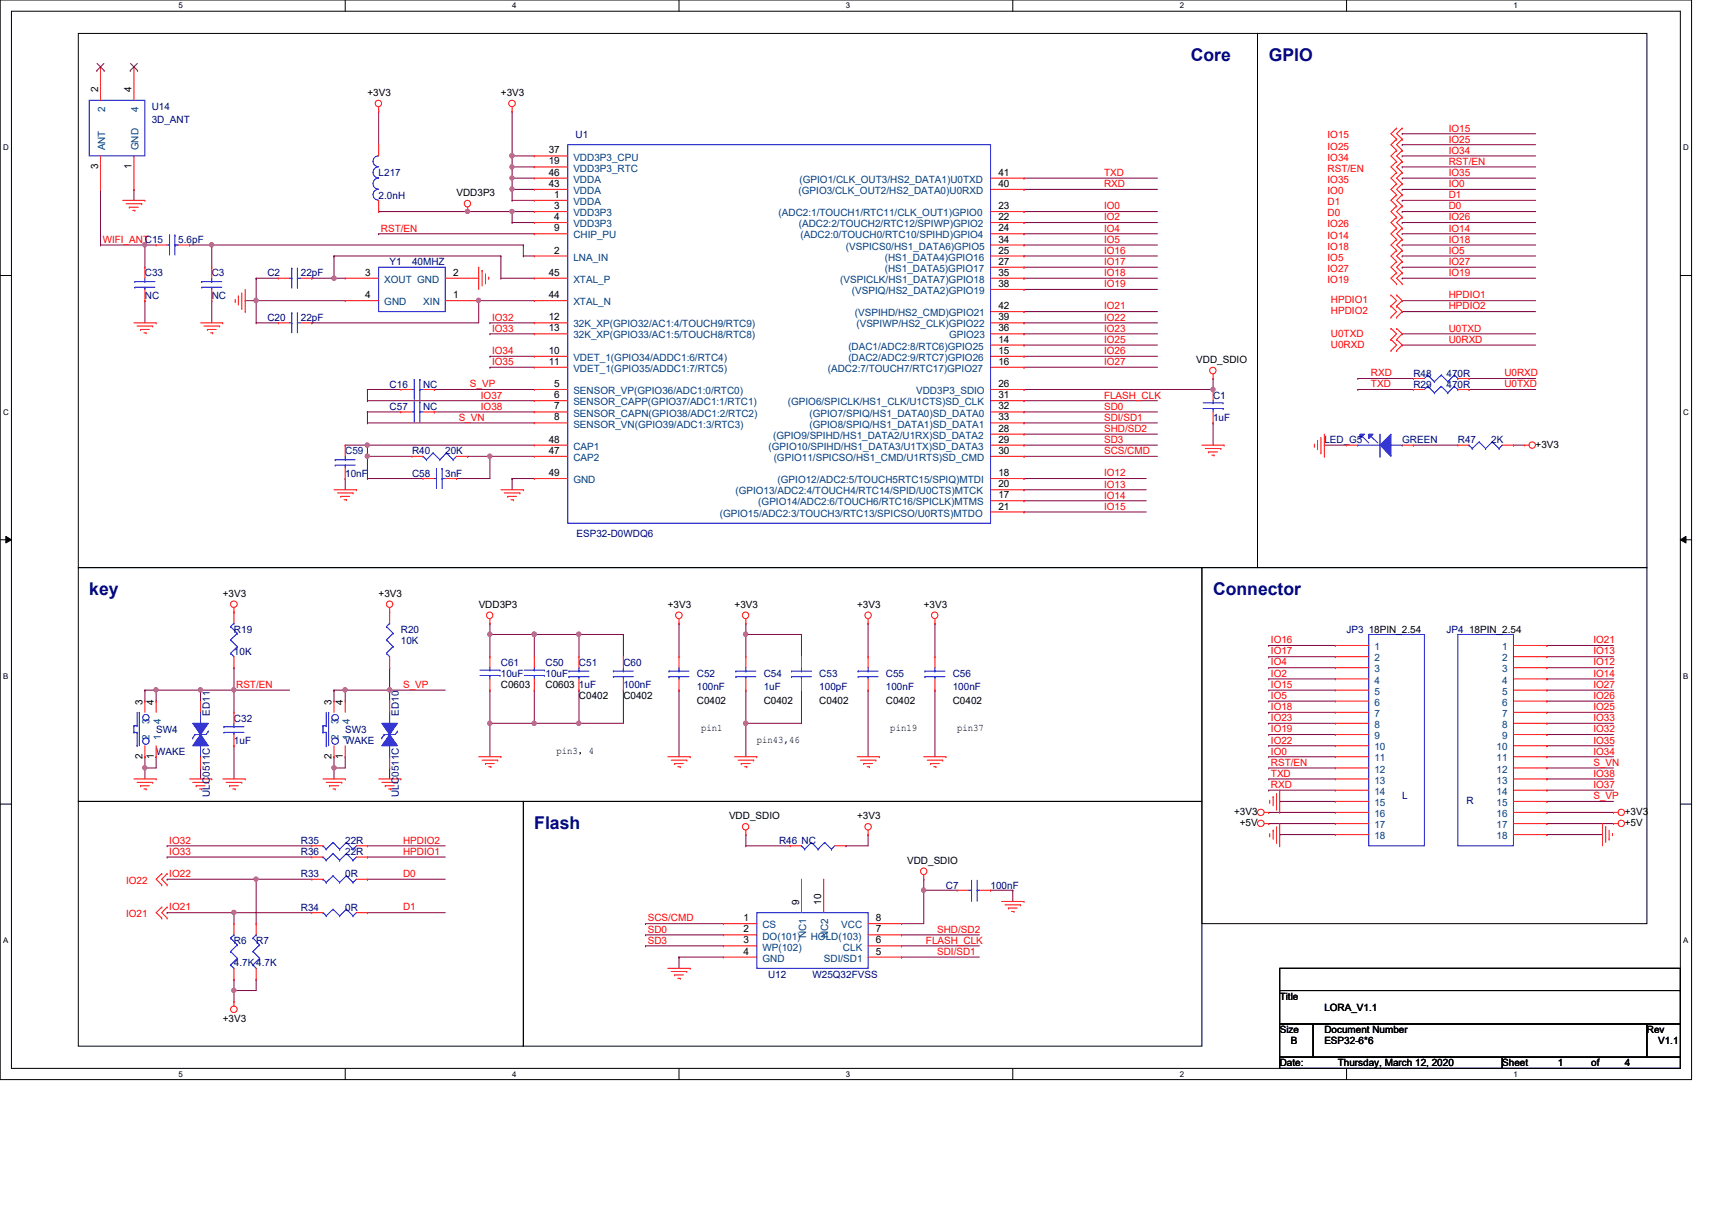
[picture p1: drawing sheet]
<svg xmlns="http://www.w3.org/2000/svg" width="297mm" height="210mm" viewBox="0 0 297 210" stroke-linecap="round" stroke-linejoin="round" font-family="sans-serif">
<defs><g id="words">
<g font-size="3" fill="#00007f">
<text x="206.6" y="10.6">Core</text>
<text x="220.1" y="10.6">GPIO</text>
<text x="15.5" y="103.3">key</text>
<text x="210.5" y="103.3">Connector</text>
<text x="92.7" y="143.8">Flash</text>
</g>
<g font-size="1.7">
<text x="17" y="16" transform="rotate(-90 17 16)">2</text>
<text x="22.8" y="16" transform="rotate(-90 22.8 16)">4</text>
<text x="63.8" y="16.7">+3V3</text>
<text x="86.9" y="16.7">+3V3</text>
<text x="17" y="29.4" transform="rotate(-90 17 29.4)">3</text>
<text x="22.8" y="29.4" transform="rotate(-90 22.8 29.4)">1</text>
<text x="95.2" y="26.6">37</text>
<text x="95.2" y="28.5">19</text>
<text x="79.2" y="34">VDD3P3</text>
<text x="95.2" y="30.5">46</text>
<text x="95.2" y="32.4">43</text>
<text x="96.2" y="34.3">1</text>
<text x="173.2" y="30.5">41</text>
<text x="173.2" y="32.4">40</text>
<text x="96.2" y="36.3">3</text>
<text x="96.2" y="40.1">9</text>
<text x="96.2" y="38.2">4</text>
<text x="173.2" y="36.3">23</text>
<text x="173.2" y="38.2">22</text>
<text x="173.2" y="40.1">24</text>
<text x="63.4" y="47.8">3</text>
<text x="78.6" y="47.8">2</text>
<text x="95.2" y="47.8">45</text>
<text x="96.2" y="44">2</text>
<text x="173.2" y="42.1">34</text>
<text x="173.2" y="44">25</text>
<text x="173.2" y="45.9">27</text>
<text x="173.2" y="47.8">35</text>
<text x="63.4" y="51.7">4</text>
<text x="78.6" y="51.7">1</text>
<text x="95.2" y="51.7">44</text>
<text x="173.2" y="49.8">38</text>
<text x="173.2" y="53.6">42</text>
<text x="95.2" y="55.6">12</text>
<text x="95.2" y="57.5">13</text>
<text x="173.2" y="55.6">39</text>
<text x="173.2" y="57.5">36</text>
<text x="173.2" y="59.4">14</text>
<text x="95.2" y="61.4">10</text>
<text x="95.2" y="63.3">11</text>
<text x="173.2" y="61.4">15</text>
<text x="173.2" y="63.3">16</text>
<text x="207.6" y="63">VDD_SDIO</text>
<text x="96.2" y="67.1">5</text>
<text x="96.2" y="69.1">6</text>
<text x="96.2" y="71">7</text>
<text x="173.2" y="67.1">26</text>
<text x="173.2" y="69.1">31</text>
<text x="173.2" y="71">32</text>
<text x="95.2" y="76.8">48</text>
<text x="96.2" y="72.9">8</text>
<text x="173.2" y="72.9">33</text>
<text x="173.2" y="74.9">28</text>
<text x="173.2" y="76.8">29</text>
<text x="266.4" y="77.7">+3V3</text>
<text x="95.2" y="78.7">47</text>
<text x="95.2" y="82.6">49</text>
<text x="173.2" y="78.7">30</text>
<text x="173.2" y="82.6">18</text>
<text x="173.2" y="84.5">20</text>
<text x="173.2" y="86.4">17</text>
<text x="173.2" y="88.4">21</text>
<text x="38.6" y="103.5">+3V3</text>
<text x="65.7" y="103.5">+3V3</text>
<text x="83.1" y="105.5">VDD3P3</text>
<text x="115.9" y="105.5">+3V3</text>
<text x="127.5" y="105.5">+3V3</text>
<text x="148.7" y="105.5">+3V3</text>
<text x="160.3" y="105.5">+3V3</text>
<text x="237.5" y="109.7">18PIN_2.54</text>
<text x="254.9" y="109.7">18PIN_2.54</text>
<text x="86.9" y="119.4">C0603</text>
<text x="94.7" y="119.4">C0603</text>
<text x="24.7" y="122.2" transform="rotate(-90 24.7 122.2)">3</text>
<text x="26.7" y="122.2" transform="rotate(-90 26.7 122.2)">4</text>
<text x="57.5" y="122.2" transform="rotate(-90 57.5 122.2)">3</text>
<text x="59.5" y="122.2" transform="rotate(-90 59.5 122.2)">4</text>
<text x="100.5" y="121.3">C0402</text>
<text x="108.2" y="121.3">C0402</text>
<text x="120.9" y="122.1">C0402</text>
<text x="132.5" y="122.1">C0402</text>
<text x="142.2" y="122.1">C0402</text>
<text x="153.7" y="122.1">C0402</text>
<text x="165.3" y="122.1">C0402</text>
<text x="24.7" y="131.7" transform="rotate(-90 24.7 131.7)">2</text>
<text x="26.7" y="131.7" transform="rotate(-90 26.7 131.7)">1</text>
<text x="57.5" y="131.7" transform="rotate(-90 57.5 131.7)">2</text>
<text x="59.5" y="131.7" transform="rotate(-90 59.5 131.7)">1</text>
<text x="96.6" y="130.8">pin3，4</text>
<text x="121.7" y="126.9">pin1</text>
<text x="131.3" y="128.8">pin43,46</text>
<text x="154.5" y="126.9">pin19</text>
<text x="166.1" y="126.9">pin37</text>
<text x="126.5" y="142.2">VDD_SDIO</text>
<text x="148.7" y="142.2">+3V3</text>
<text x="214.1" y="141.4">+3V3</text>
<text x="215.1" y="143.3">+5V</text>
<text x="281.9" y="143.3">+5V</text>
<text x="281.9" y="141.4">+3V3</text>
<text x="157.4" y="149.9">VDD_SDIO</text>
<text x="129" y="159.8">1</text>
<text x="129" y="161.8">2</text>
<text x="138.6" y="157" transform="rotate(-90 138.6 157)">9</text>
<text x="142.5" y="157" transform="rotate(-90 142.5 157)">10</text>
<text x="152" y="159.8">8</text>
<text x="152" y="161.8">7</text>
<text x="129" y="163.7">3</text>
<text x="129" y="165.6">4</text>
<text x="152" y="163.7">6</text>
<text x="152" y="165.6">5</text>
<text x="222" y="173.4">Title</text>
<text x="38.6" y="177.3">+3V3</text>
<text x="222" y="179.2">Size</text>
<text x="229.8" y="179.2">Document Number</text>
<text x="229.8" y="175.3">LORA_V1.1</text>
<text x="285.7" y="179.2">Rev</text>
<text x="222" y="185">Date:</text>
<text x="224" y="181.1">B</text>
<text x="229.8" y="181.1">ESP32-6*6</text>
<text x="232.1" y="185">Thursday, March 12, 2020</text>
<text x="260.6" y="185">Sheet</text>
<text x="270.3" y="185">1</text>
<text x="276.1" y="185">of</text>
<text x="281.9" y="185">4</text>
<text x="287.7" y="181.1">V1.1</text>
</g>
<g font-size="1.7" fill="#003f7f">
<text x="18.2" y="19.3" transform="rotate(-90 18.2 19.3)">2</text>
<text x="24" y="19.3" transform="rotate(-90 24 19.3)">4</text>
<text x="18.2" y="26.1" transform="rotate(-90 18.2 26.1)">ANT</text>
<text x="24" y="26.1" transform="rotate(-90 24 26.1)">GND</text>
<text x="99.5" y="27.9">VDD3P3_CPU</text>
<text x="99.5" y="29.8">VDD3P3_RTC</text>
<text x="99.5" y="31.7">VDDA</text>
<text x="99.5" y="33.7">VDDA</text>
<text x="99.5" y="35.6">VDDA</text>
<text x="138.6" y="33.7">(GPIO3/CLK_OUT2/HS2_DATA0)U0RXD</text>
<text x="138.7" y="31.7">(GPIO1/CLK_OUT3/HS2_DATA1)U0TXD</text>
<text x="99.5" y="37.5">VDD3P3</text>
<text x="99.5" y="41.4">CHIP_PU</text>
<text x="99.5" y="39.4">VDD3P3</text>
<text x="135.1" y="37.5">(ADC2:1/TOUCH1/RTC11/CLK_OUT1)GPIO0</text>
<text x="138.6" y="39.4">(ADC2:2/TOUCH2/RTC12/SPIWP)GPIO2</text>
<text x="138.9" y="41.4">(ADC2:0/TOUCH0/RTC10/SPIHD)GPIO4</text>
<text x="99.5" y="45.2">LNA_IN</text>
<text x="146.8" y="43.3">(VSPICS0/HS1_DATA6)GPIO5</text>
<text x="153.5" y="45.2">(HS1_DATA4)GPIO16</text>
<text x="153.5" y="47.2">(HS1_DATA5)GPIO17</text>
<text x="66.7" y="49.1">XOUT GND</text>
<text x="66.7" y="53">GND</text>
<text x="73.4" y="53">XIN</text>
<text x="99.5" y="49.1">XTAL_P</text>
<text x="99.5" y="53">XTAL_N</text>
<text x="145.8" y="49.1">(VSPICLK/HS1_DATA7)GPIO18</text>
<text x="147.8" y="51">(VSPIQ/HS2_DATA2)GPIO19</text>
<text x="99.5" y="56.8">32K_XP(GPIO32/AC1:4/TOUCH9/RTC9)</text>
<text x="99.5" y="58.7">32K_XP(GPIO33/AC1:5/TOUCH8/RTC8)</text>
<text x="148.3" y="54.9">(VSPIHD/HS2_CMD)GPIO21</text>
<text x="148.6" y="56.8">(VSPIWP/HS2_CLK)GPIO22</text>
<text x="164.7" y="58.7">GPIO23</text>
<text x="99.5" y="62.6">VDET_1(GPIO34/ADDC1:6/RTC4)</text>
<text x="99.5" y="64.5">VDET_1(GPIO35/ADDC1:7/RTC5)</text>
<text x="143.6" y="64.5">(ADC2:7/TOUCH7/RTC17)GPIO27</text>
<text x="147.2" y="60.7">(DAC1/ADC2:8/RTC6)GPIO25</text>
<text x="147.2" y="62.6">(DAC2/ADC2:9/RTC7)GPIO26</text>
<text x="99.5" y="68.4">SENSOR_VP(GPIO36/ADC1:0/RTC0)</text>
<text x="99.5" y="70.3">SENSOR_CAPP(GPIO37/ADC1:1/RTC1)</text>
<text x="136.7" y="70.3">(GPIO6/SPICLK/HS1_CLK/U1CTS)SD_CLK</text>
<text x="159" y="68.4">VDD3P3_SDIO</text>
<text x="99.5" y="72.3">SENSOR_CAPN(GPIO38/ADC1:2/RTC2)</text>
<text x="99.5" y="74.2">SENSOR_VN(GPIO39/ADC1:3/RTC3)</text>
<text x="134.2" y="76.1">(GPIO9/SPIHD/HS1_DATA2/U1RX)SD_DATA2</text>
<text x="140.5" y="72.3">(GPIO7/SPIQ/HS1_DATA0)SD_DATA0</text>
<text x="140.5" y="74.2">(GPIO8/SPIQ/HS1_DATA1)SD_DATA1</text>
<text x="99.5" y="78">CAP1</text>
<text x="99.5" y="80">CAP2</text>
<text x="99.5" y="83.8">GND</text>
<text x="133.3" y="78">(GPIO10/SPIHD/HS1_DATA3/U1TX)SD_DATA3</text>
<text x="134.2" y="80">(GPIO11/SPICSO/HS1_CMD/U1RTS)SD_CMD</text>
<text x="134.9" y="83.8">(GPIO12/ADC2:5/TOUCH5RTC15/SPIQ)MTDI</text>
<text x="124.9" y="89.6">(GPIO15/ADC2:3/TOUCH3/RTC13/SPICSO/U0RTS)MTDO</text>
<text x="127.6" y="85.8">(GPIO13/ADC2:4/TOUCH4/RTC14/SPID/U0CTS)MTCK</text>
<text x="131.6" y="87.7">(GPIO14/ADC2:6/TOUCH6/RTC16/SPICLK)MTMS</text>
<text x="238.5" y="112.8">1</text>
<text x="260.6" y="112.8">1</text>
<text x="238.5" y="114.7">2</text>
<text x="238.5" y="116.6">3</text>
<text x="238.5" y="118.6">4</text>
<text x="260.6" y="114.7">2</text>
<text x="260.6" y="116.6">3</text>
<text x="260.6" y="118.6">4</text>
<text x="25.9" y="125.5" transform="rotate(-90 25.9 125.5)">3</text>
<text x="27.9" y="125.5" transform="rotate(-90 27.9 125.5)">4</text>
<text x="58.8" y="125.5" transform="rotate(-90 58.8 125.5)">3</text>
<text x="60.7" y="125.5" transform="rotate(-90 60.7 125.5)">4</text>
<text x="238.5" y="120.5">5</text>
<text x="238.5" y="122.4">6</text>
<text x="238.5" y="124.4">7</text>
<text x="260.6" y="120.5">5</text>
<text x="260.6" y="122.4">6</text>
<text x="260.6" y="124.4">7</text>
<text x="25.9" y="128.4" transform="rotate(-90 25.9 128.4)">2</text>
<text x="27.9" y="128.4" transform="rotate(-90 27.9 128.4)">1</text>
<text x="58.8" y="128.4" transform="rotate(-90 58.8 128.4)">2</text>
<text x="60.7" y="128.4" transform="rotate(-90 60.7 128.4)">1</text>
<text x="238.5" y="126.3">8</text>
<text x="238.5" y="130.2">10</text>
<text x="238.5" y="128.2">9</text>
<text x="259.7" y="130.2">10</text>
<text x="260.6" y="126.3">8</text>
<text x="260.6" y="128.2">9</text>
<text x="238.5" y="132.1">11</text>
<text x="238.5" y="134">12</text>
<text x="238.5" y="135.9">13</text>
<text x="238.5" y="137.9">14</text>
<text x="259.7" y="132.1">11</text>
<text x="259.7" y="134">12</text>
<text x="259.7" y="135.9">13</text>
<text x="259.7" y="137.9">14</text>
<text x="238.5" y="139.8">15</text>
<text x="238.5" y="141.7">16</text>
<text x="238.5" y="143.7">17</text>
<text x="259.7" y="139.8">15</text>
<text x="259.7" y="141.7">16</text>
<text x="259.7" y="143.7">17</text>
<text x="238.5" y="145.6">18</text>
<text x="259.7" y="145.6">18</text>
<text x="132.3" y="161">CS</text>
<text x="146" y="161">VCC</text>
<text x="132.3" y="163">DO(101)</text>
<text x="132.3" y="164.9">WP(102)</text>
<text x="132.3" y="166.8">GND</text>
<text x="139.9" y="162.7" transform="rotate(-90 139.9 162.7)">NC1</text>
<text x="140.7" y="163">HOLD(103)</text>
<text x="143" y="166.8">SDI/SD1</text>
<text x="143.7" y="162.7" transform="rotate(-90 143.7 162.7)">NC2</text>
<text x="146.3" y="164.9">CLK</text>
</g>
<g font-size="1.7" fill="#00007f">
<text x="26.3" y="19">U14</text>
<text x="26.3" y="21.3">3D_ANT</text>
<text x="99.9" y="24">U1</text>
<text x="65.7" y="30.6">L217</text>
<text x="65.7" y="34.5">2.0nH</text>
<text x="25.1" y="48">C33</text>
<text x="30.9" y="42.2">5.6pF</text>
<text x="36.7" y="48">C3</text>
<text x="46.4" y="48">C2</text>
<text x="52.2" y="48">22pF</text>
<text x="67.6" y="46">Y1</text>
<text x="71.5" y="46">40MHZ</text>
<text x="25.1" y="51.8">NC</text>
<text x="36.7" y="51.8">NC</text>
<text x="46.4" y="55.7">C20</text>
<text x="52.2" y="55.7">22pF</text>
<text x="245.2" y="65.3">R48</text>
<text x="251" y="65.3">470R</text>
<text x="67.6" y="71.1">C57</text>
<text x="67.6" y="67.3">C16</text>
<text x="73.4" y="71.1">NC</text>
<text x="73.4" y="67.3">NC</text>
<text x="210.5" y="69.2">C1</text>
<text x="245.2" y="67.3">R29</text>
<text x="251" y="67.3">470R</text>
<text x="210.5" y="73.1">1uF</text>
<text x="229.8" y="76.9">LED_G5</text>
<text x="243.3" y="76.9">GREEN</text>
<text x="252.9" y="76.9">R47</text>
<text x="258.7" y="76.9">2K</text>
<text x="59.9" y="78.8">C59</text>
<text x="59.9" y="82.7">10nF</text>
<text x="71.5" y="82.7">C58</text>
<text x="71.5" y="78.8">R40</text>
<text x="77.3" y="82.7">3nF</text>
<text x="77.3" y="78.8">20K</text>
<text x="100" y="93.1">ESP32-D0WDQ6</text>
<text x="40.6" y="109.7">R19</text>
<text x="40.6" y="113.6">10K</text>
<text x="69.6" y="109.7">R20</text>
<text x="69.6" y="111.7">10K</text>
<text x="233.6" y="109.7">JP3</text>
<text x="251" y="109.7">JP4</text>
<text x="86.9" y="115.5">C61</text>
<text x="86.9" y="117.4">10uF</text>
<text x="94.7" y="115.5">C50</text>
<text x="94.7" y="117.4">10uF</text>
<text x="100.5" y="115.5">C51</text>
<text x="100.5" y="119.4">1uF</text>
<text x="108.2" y="115.5">C60</text>
<text x="108.2" y="119.4">100nF</text>
<text x="120.9" y="117.4">C52</text>
<text x="120.9" y="119.8">100nF</text>
<text x="132.5" y="117.4">C54</text>
<text x="132.5" y="119.8">1uF</text>
<text x="142.2" y="117.4">C53</text>
<text x="142.2" y="119.8">100pF</text>
<text x="153.7" y="117.4">C55</text>
<text x="153.7" y="119.8">100nF</text>
<text x="165.3" y="117.4">C56</text>
<text x="165.3" y="119.8">100nF</text>
<text x="36.4" y="124.1" transform="rotate(-90 36.4 124.1)">ED11</text>
<text x="40.6" y="125.2">C32</text>
<text x="69.2" y="124.1" transform="rotate(-90 69.2 124.1)">ED10</text>
<text x="27.1" y="131">WAKE</text>
<text x="27.1" y="127.1">SW4</text>
<text x="40.6" y="129">1uF</text>
<text x="59.9" y="129">WAKE</text>
<text x="59.9" y="127.1">SW3</text>
<text x="36.4" y="138.2" transform="rotate(-90 36.4 138.2)">ULC0511C</text>
<text x="69.2" y="138.2" transform="rotate(-90 69.2 138.2)">ULC0511C</text>
<text x="243.3" y="138.7">L</text>
<text x="254.5" y="139.4">R</text>
<text x="52.2" y="148.3">R36</text>
<text x="52.2" y="146.4">R35</text>
<text x="59.9" y="148.3">22R</text>
<text x="59.9" y="146.4">22R</text>
<text x="135.2" y="146.4">R46 NC</text>
<text x="52.2" y="152.2">R33</text>
<text x="59.9" y="152.2">0R</text>
<text x="164.1" y="154.1">C7</text>
<text x="171.9" y="154.1">100nF</text>
<text x="52.2" y="158">R34</text>
<text x="59.9" y="158">0R</text>
<text x="40.6" y="163.8">R6</text>
<text x="40.6" y="167.6">4.7K 4.7K</text>
<text x="44.4" y="163.8">R7</text>
<text x="133.3" y="169.6">U12</text>
<text x="141" y="169.6">W25Q32FVSS</text>
</g>
<g font-size="1.7" fill="#f00">
<text x="251.4" y="22.8">IO15</text>
<text x="230.3" y="29.8">RST/EN</text>
<text x="230.3" y="24">IO15</text>
<text x="230.3" y="26">IO25</text>
<text x="230.3" y="27.9">IO34</text>
<text x="251.4" y="28.6">RST/EN</text>
<text x="251.4" y="24.7">IO25</text>
<text x="251.4" y="26.7">IO34</text>
<text x="191.6" y="32.5">RXD</text>
<text x="191.6" y="30.5">TXD</text>
<text x="230.3" y="31.7">IO35</text>
<text x="230.3" y="33.7">IO0</text>
<text x="230.3" y="35.6">D1</text>
<text x="251.4" y="30.5">IO35</text>
<text x="251.4" y="32.5">IO0</text>
<text x="251.4" y="34.4">D1</text>
<text x="66.1" y="40.2">RST/EN</text>
<text x="191.6" y="40.2">IO4</text>
<text x="191.6" y="38.2">IO2</text>
<text x="191.6" y="36.3">IO0</text>
<text x="230.3" y="39.5">IO26</text>
<text x="230.3" y="37.5">D0</text>
<text x="230.3" y="41.4">IO14</text>
<text x="251.4" y="36.3">D0</text>
<text x="251.4" y="38.2">IO26</text>
<text x="251.4" y="40.2">IO14</text>
<text x="17.8" y="42.1">WIFI_ANTC15</text>
<text x="191.6" y="42.1">IO5</text>
<text x="191.6" y="47.9">IO18</text>
<text x="191.6" y="46">IO17</text>
<text x="191.6" y="44">IO16</text>
<text x="230.3" y="43.3">IO18</text>
<text x="230.3" y="45.3">IO5</text>
<text x="230.3" y="47.2">IO27</text>
<text x="251.4" y="47.9">IO19</text>
<text x="251.4" y="46">IO27</text>
<text x="251.4" y="44">IO5</text>
<text x="251.4" y="42.1">IO18</text>
<text x="191.6" y="53.7">IO21</text>
<text x="191.6" y="49.8">IO19</text>
<text x="230.3" y="49.1">IO19</text>
<text x="230.9" y="52.6">HPDIO1</text>
<text x="251.4" y="51.8">HPDIO1</text>
<text x="251.4" y="53.7">HPDIO2</text>
<text x="85.4" y="57.5">IO33</text>
<text x="85.4" y="55.6">IO32</text>
<text x="191.6" y="57.5">IO23</text>
<text x="191.6" y="59.5">IO25</text>
<text x="191.6" y="55.6">IO22</text>
<text x="230.9" y="58.4">U0TXD</text>
<text x="230.9" y="54.5">HPDIO2</text>
<text x="251.4" y="57.5">U0TXD</text>
<text x="251.4" y="59.5">U0RXD</text>
<text x="85.4" y="63.3">IO35</text>
<text x="85.4" y="61.4">IO34</text>
<text x="191.6" y="63.3">IO27</text>
<text x="191.6" y="61.4">IO26</text>
<text x="230.9" y="60.3">U0RXD</text>
<text x="237.9" y="65.3">RXD</text>
<text x="261" y="65.3">U0RXD</text>
<text x="81.5" y="67.2">S_VP</text>
<text x="83.4" y="71.1">IO38</text>
<text x="83.4" y="69.1">IO37</text>
<text x="191.6" y="71.1">SD0</text>
<text x="191.6" y="69.1">FLASH_CLK</text>
<text x="237.9" y="67.2">TXD</text>
<text x="261" y="67.2">U0TXD</text>
<text x="79.6" y="73">S_VN</text>
<text x="191.6" y="76.8">SD3</text>
<text x="191.6" y="74.9">SHD/SD2</text>
<text x="191.6" y="73">SDI/SD1</text>
<text x="191.6" y="82.6">IO12</text>
<text x="191.6" y="78.8">SCS/CMD</text>
<text x="191.6" y="88.4">IO15</text>
<text x="191.6" y="84.6">IO13</text>
<text x="191.6" y="86.5">IO14</text>
<text x="220.5" y="113.5">IO17</text>
<text x="220.5" y="111.6">IO16</text>
<text x="276.5" y="111.6">IO21</text>
<text x="276.5" y="113.5">IO13</text>
<text x="41" y="119.3">RST/EN</text>
<text x="69.9" y="119.3">S_VP</text>
<text x="220.5" y="119.3">IO15</text>
<text x="220.5" y="117.4">IO2</text>
<text x="220.5" y="115.4">IO4</text>
<text x="276.5" y="119.3">IO27</text>
<text x="276.5" y="117.4">IO14</text>
<text x="276.5" y="115.4">IO12</text>
<text x="220.5" y="125.1">IO23</text>
<text x="220.5" y="123.2">IO18</text>
<text x="220.5" y="121.2">IO5</text>
<text x="276.5" y="123.2">IO25</text>
<text x="276.5" y="125.1">IO33</text>
<text x="276.5" y="121.2">IO26</text>
<text x="220.5" y="127">IO19</text>
<text x="220.5" y="130.9">IO0</text>
<text x="220.5" y="129">IO22</text>
<text x="276.5" y="130.9">IO34</text>
<text x="276.5" y="129">IO35</text>
<text x="276.5" y="127">IO32</text>
<text x="220.5" y="136.7">RXD</text>
<text x="220.5" y="134.7">TXD</text>
<text x="220.5" y="132.8">RST/EN</text>
<text x="276.5" y="132.8">S_VN</text>
<text x="276.5" y="136.7">IO37</text>
<text x="276.5" y="134.7">IO38</text>
<text x="276.5" y="138.6">S_VP</text>
<text x="29.4" y="146.3">IO32</text>
<text x="29.4" y="148.3">IO33</text>
<text x="69.9" y="148.3">HPDIO1</text>
<text x="69.9" y="146.3">HPDIO2</text>
<text x="21.9" y="153.4">IO22</text>
<text x="29.4" y="152.1">IO22</text>
<text x="69.9" y="152.1">D0</text>
<text x="21.9" y="159.1">IO21</text>
<text x="29.4" y="157.9">IO21</text>
<text x="69.9" y="157.9">D1</text>
<text x="112.4" y="161.8">SD0</text>
<text x="112.4" y="159.9">SCS/CMD</text>
<text x="162.6" y="161.8">SHD/SD2</text>
<text x="112.4" y="163.7">SD3</text>
<text x="160.7" y="163.7">FLASH_CLK</text>
<text x="162.6" y="165.7">SDI/SD1</text>
</g>
<g font-size="1.4">
<text x="30.9" y="1.4">5</text>
<text x="88.9" y="1.4">4</text>
<text x="146.8" y="1.4">3</text>
<text x="204.7" y="1.4">2</text>
<text x="262.6" y="1.4">1</text>
<text x=".5" y="26.1">D</text>
<text x="292.1" y="26.1">D</text>
<text x=".5" y="71.9">C</text>
<text x="292.1" y="71.9">C</text>
<text x=".5" y="117.8">B</text>
<text x="292.1" y="117.8">B</text>
<text x=".5" y="163.6">A</text>
<text x="292.1" y="163.6">A</text>
<text x="30.9" y="186.8">5</text>
<text x="88.9" y="186.8">4</text>
<text x="146.8" y="186.8">3</text>
<text x="204.7" y="186.8">2</text>
<text x="262.6" y="186.8">1</text>
</g>
</g></defs>
<path d="M0 0h293.5v187.3h-293.5zM2 1.9h289.5v183.4h-289.5z" fill="none" stroke="#000" stroke-width=".17"/>
<g fill="#fff">
<path d="M30.9 .2h.8v1.5h-.8z"/>
<path d="M30.9 185.5h.8v1.6h-.8z"/>
</g>
<path d="M59.9 0v1.9M59.9 185.3v2" fill="none" stroke="#000" stroke-width=".17"/>
<g fill="#fff">
<path d="M88.9 .2h.7v1.5h-.7z"/>
<path d="M88.9 185.5h.7v1.6h-.7z"/>
</g>
<path d="M117.8 0v1.9M117.8 185.3v2" fill="none" stroke="#000" stroke-width=".17"/>
<g fill="#fff">
<path d="M146.8 .2h.7v1.5h-.7z"/>
<path d="M146.8 185.5h.7v1.6h-.7z"/>
</g>
<path d="M175.7 0v1.9M175.7 185.3v2" fill="none" stroke="#000" stroke-width=".17"/>
<g fill="#fff">
<path d="M204.7 .2h.7v1.5h-.7z"/>
<path d="M204.7 185.5h.7v1.6h-.7z"/>
</g>
<path d="M233.6 0v1.9M233.6 185.3v2" fill="none" stroke="#000" stroke-width=".17"/>
<g fill="#fff">
<path d="M262.6 .2h.8v1.5h-.8z"/>
<path d="M262.6 185.5h.8v1.6h-.8z"/>
<path d="M.5 24.8h1v1.6h-1z"/>
<path d="M292.1 24.8h.9v1.6h-.9z"/>
<path d="M.5 70.7h1v1.5h-1z"/>
<path d="M292.1 70.7h.9v1.5h-.9z"/>
</g>
<path d="M0 47.8h2M291.5 47.8h2" fill="none" stroke="#000" stroke-width=".17"/>
<g fill="#fff">
<path d="M.5 116.5h.9v1.6h-.9z"/>
<path d="M292.1 116.5h.8v1.6h-.8z"/>
</g>
<path d="M0 93.6h2M1 93l1 .6-1 .6zM291.5 93.6l1-.6v1.2zM291.5 93.6h2" fill="none" stroke="#000" stroke-width=".17"/>
<path d="M1 93l1 .6-1 .6zM291.5 93.6l1-.6v1.2z" fill="#000"/>
<g fill="#fff">
<path d="M.5 162.4h.9v1.5h-.9z"/>
<path d="M292.1 162.4h.8v1.5h-.8z"/>
</g>
<path d="M13.6 5.8h204.6v92.7h-204.6zM218.2 5.8h67.5v92.7h-67.5zM13.6 98.5h194.9v40.5h-194.9zM208.5 98.5h77.2v61.7h-77.2zM0 139.5h2M13.6 139h77.2v42.5h-77.2zM90.8 139h117.7v42.5h-117.7zM291.5 139.5h2" fill="none" stroke="#000" stroke-width=".17"/>
<g fill="none" stroke="#7f003f" stroke-width=".17">
<path d="M243.3 30.9h.1M243.3 32.9h.1M243.3 34.8h.1M243.3 36.7h.1M243.3 30.9h23.1M243.3 32.9h23.1M243.3 34.8h23.1M243.3 36.7h23.1M243.3 57.9h.1M243.3 59.9h.1M243.3 57.9h23.1M243.3 59.9h23.1"/>
<path d="M235.6 67.6h.1M235.6 65.7h.1M235.6 67.6h9.6M235.6 65.7h9.6M254.9 67.6h.1M254.9 67.6h11.5M177.7 83h.1M177.7 83h21.2M40.6 119.7h.1M40.6 119.7h9.6M40.6 129.4h.1M40.6 129.4v5.7"/>
</g>
<circle cx="40.6" cy="119.7" r=".38" fill="#f0f"/>
<circle cx="40.6" cy="119.7" r=".38" fill="none" stroke="#f0f" stroke-width=".17"/>
<g fill="none" stroke="#7f003f" stroke-width=".17">
<path d="M34.8 119.7h.1M34.8 119.7h5.8M40.6 115.8h.1M40.6 119.7h.1M40.6 115.8v7.8M40.6 158.3h.1M40.6 158.3h13.5M44.4 152.5h.1M44.4 152.5h9.7M63.8 152.5h.1M63.8 158.3h.1M63.8 152.5h13.5"/>
<path d="M63.8 158.3h13.5"/>
</g>
<circle cx="34.8" cy="119.7" r=".38" fill="#f0f"/>
<circle cx="34.8" cy="119.7" r=".38" fill="none" stroke="#f0f" stroke-width=".17"/>
<path d="M25.1 119.7h.1M25.1 119.7v1.9M25.1 133.2h.1M25.1 133.2v1.9" fill="none" stroke="#7f003f" stroke-width=".17"/>
<circle cx="25.1" cy="133.2" r=".37" fill="#f0f"/>
<circle cx="25.1" cy="133.2" r=".37" fill="none" stroke="#f0f" stroke-width=".17"/>
<g fill="none" stroke="#7f003f" stroke-width=".17">
<path d="M177.7 38.6h.1M177.7 38.6h23.1M243.3 38.6h.1M243.3 29h.1M243.3 38.6h23.1M243.3 29h23.1M177.7 40.6h.1M177.7 42.5h.1M177.7 48.3h.1M177.7 57.9h.1M177.7 40.6h23.1M177.7 48.3h23.1"/>
<path d="M177.7 42.5h23.1M177.7 57.9h23.1M243.3 52.2h.1M243.3 54.1h.1M243.3 48.3h.1M243.3 46.4h.1M243.3 44.4h.1M243.3 42.5h.1M243.3 40.6h.1M243.3 52.2h23.1M243.3 54.1h23.1M243.3 40.6h23.1"/>
<path d="M243.3 48.3h23.1M243.3 46.4h23.1M243.3 44.4h23.1M243.3 42.5h23.1M245.2 77.2h.1M245.2 77.2h7.7M254.9 65.7h.1M254.9 65.7h11.5M177.7 88.8h.1M177.7 85h.1M177.7 86.9h.1M177.7 88.8h21.2"/>
<path d="M177.7 85h21.2M177.7 86.9h21.2M85 110.1h.1M85 110.1v3.8M92.7 110.1h.1M92.7 119.7h.1M92.7 110.1v3.8M92.7 119.7v5.8M100.5 110.1h.1M100.5 110.1h7.7M92.7 125.5h.1M92.7 125.5h7.8"/>
<path d="M268.4 133.2h.1M268.4 133.2h11.5M29 146.7h.1M29 148.7h.1M29 146.7h25.1M29 148.7h25.1M63.8 148.7h.1M63.8 146.7h.1M63.8 146.7h13.5M63.8 148.7h13.5"/>
</g>
<circle cx="92.7" cy="125.5" r=".38" fill="#f0f"/>
<circle cx="92.7" cy="125.5" r=".38" fill="none" stroke="#f0f" stroke-width=".17"/>
<path d="M85 119.7h.1M85 119.7v5.8" fill="none" stroke="#7f003f" stroke-width=".17"/>
<circle cx="85" cy="125.5" r=".38" fill="#f0f"/>
<circle cx="85" cy="125.5" r=".38" fill="none" stroke="#f0f" stroke-width=".17"/>
<path d="M100.5 110.1h.1M100.5 110.1v3.8M85 125.5h.1M85 125.5v5.8" fill="none" stroke="#7f003f" stroke-width=".17"/>
<circle cx="100.4" cy="110" r=".38" fill="#f0f"/>
<circle cx="100.4" cy="110" r=".38" fill="none" stroke="#f0f" stroke-width=".17"/>
<path d="M108.2 119.7h.1M108.2 119.7v5.8h-7.7M100.5 125.5h.1" fill="none" stroke="#7f003f" stroke-width=".17"/>
<circle cx="100.4" cy="125.5" r=".38" fill="#f0f"/>
<circle cx="100.4" cy="125.5" r=".38" fill="none" stroke="#f0f" stroke-width=".17"/>
<path d="M85 108.1h.1M85 108.1v2M100.5 119.7h.1M100.5 119.7v5.8M117.8 108.1h.1M117.8 119.7h.1M117.8 108.1v5.8M117.8 119.7v11.6M129.4 110.1h.1M129.4 110.1v3.8M139.1 110.1h.1M139.1 110.1v3.8" fill="none" stroke="#7f003f" stroke-width=".17"/>
<circle cx="129.4" cy="110" r=".38" fill="#f0f"/>
<circle cx="129.4" cy="110" r=".38" fill="none" stroke="#f0f" stroke-width=".17"/>
<path d="M129.4 110.1h.1M129.4 119.7h.1M129.4 110.1h9.7M129.4 119.7v5.8M139.1 119.7h.1M139.1 119.7v5.8h-9.7M129.4 125.5h.1" fill="none" stroke="#7f003f" stroke-width=".17"/>
<circle cx="129.4" cy="125.5" r=".38" fill="#f0f"/>
<circle cx="129.4" cy="125.5" r=".38" fill="none" stroke="#f0f" stroke-width=".17"/>
<g fill="none" stroke="#7f003f" stroke-width=".17">
<path d="M65.7 36.7h.1M65.7 36.7h15.4M177.7 32.9h.1M177.7 32.9h23.1M63.8 69.5h.1M63.8 69.5h28.9M75.3 71.5h.1M75.3 67.6h.1M75.3 71.5h17.4M75.3 67.6h17.4M150.6 108.1h.1M150.6 119.7h.1"/>
<path d="M150.6 108.1v5.8M150.6 119.7v11.6M162.2 108.1h.1M162.2 119.7h.1M162.2 108.1v5.8M162.2 119.7v11.6M129.4 125.5h.1M129.4 125.5v5.8M160.3 154.4h.1M160.3 154.4v5.8h-3.9M171.9 154.4h.1M171.9 154.4h3.8"/>
<path d="M175.7 154.4h.1M175.7 154.4v2M112 164.1h.1M112 162.2h.1M112 160.2h.1M112 164.1h13.5M112 162.2h13.5M112 160.2h13.5M117.8 166h.1M117.8 166h7.7M117.8 166v2M156.4 166h.1"/>
<path d="M156.4 164.1h.1M156.4 162.2h.1M156.4 160.2h.1M156.4 166h13.5M156.4 164.1h13.5M156.4 162.2h13.5"/>
</g>
<circle cx="160.2" cy="154.4" r=".38" fill="#f0f"/>
<circle cx="160.2" cy="154.4" r=".38" fill="none" stroke="#f0f" stroke-width=".17"/>
<path d="M23.2 32.9h.1M23.2 32.9v1.9M88.9 38.6h.1M88.9 36.7h.1M88.9 27.1h.1M88.9 38.6h3.8M88.9 36.7v1.9M88.9 27.1h3.8M160.3 154.4h.1M160.3 152.5h.1M160.3 154.4h5.8M160.3 152.5v1.9" fill="none" stroke="#7f003f" stroke-width=".17"/>
<circle cx="88.8" cy="27" r=".37" fill="#f0f"/>
<circle cx="88.8" cy="27" r=".37" fill="none" stroke="#f0f" stroke-width=".17"/>
<path d="M88.9 29h.1M88.9 29h3.8" fill="none" stroke="#7f003f" stroke-width=".17"/>
<circle cx="88.8" cy="29" r=".38" fill="#f0f"/>
<circle cx="88.8" cy="29" r=".38" fill="none" stroke="#f0f" stroke-width=".17"/>
<path d="M88.9 30.9h.1M88.9 32.9h.1M88.9 30.9h3.8M88.9 32.9h3.8" fill="none" stroke="#7f003f" stroke-width=".17"/>
<circle cx="88.8" cy="32.8" r=".38" fill="#f0f"/>
<circle cx="88.8" cy="32.8" r=".38" fill="none" stroke="#f0f" stroke-width=".17"/>
<path d="M88.9 32.9h.1M88.9 36.7h.1M88.9 32.9v1.9M88.9 36.7h3.8M65.7 40.6h.1M65.7 40.6h27M83.1 52.2h.1M83.1 52.2h9.6" fill="none" stroke="#7f003f" stroke-width=".17"/>
<circle cx="83" cy="52.1" r=".38" fill="#f0f"/>
<circle cx="83" cy="52.1" r=".38" fill="none" stroke="#f0f" stroke-width=".17"/>
<path d="M58 44.4h.1M58 48.3h.1M58 48.3h1.9M58 44.4h28.9M58 44.4v3.9M86.9 48.3h.1M86.9 44.4h.1M86.9 48.3h5.8M86.9 44.4v3.9" fill="none" stroke="#7f003f" stroke-width=".17"/>
<circle cx="58" cy="48.3" r=".38" fill="#f0f"/>
<circle cx="58" cy="48.3" r=".38" fill="none" stroke="#f0f" stroke-width=".17"/>
<path d="M44.4 52.2h.1M44.4 48.3h.1M44.4 52.2h15.5M44.4 48.3h3.9M44.4 52.2v3.8" fill="none" stroke="#7f003f" stroke-width=".17"/>
<circle cx="44.4" cy="52.1" r=".38" fill="#f0f"/>
<circle cx="44.4" cy="52.1" r=".38" fill="none" stroke="#f0f" stroke-width=".17"/>
<g fill="none" stroke="#7f003f" stroke-width=".17">
<path d="M36.7 42.5h.1M36.7 42.5h54.1M42.5 52.2h.1M44.4 56h.1M44.4 48.3h.1M44.4 56h3.9M44.4 48.3v3.9h-1.9M54.1 56h.1M54.1 48.3h.1M54.1 48.3h3.9M83.1 52.2h.1M83.1 52.2v3.8h-29"/>
<path d="M90.8 44.4h.1M90.8 42.5h.1M90.8 44.4h1.9M90.8 42.5v1.9"/>
</g>
<circle cx="36.7" cy="42.5" r=".38" fill="#f0f"/>
<circle cx="36.7" cy="42.5" r=".38" fill="none" stroke="#f0f" stroke-width=".17"/>
<path d="M25.1 42.5h.1M25.1 42.5h2" fill="none" stroke="#7f003f" stroke-width=".17"/>
<circle cx="25.1" cy="42.5" r=".38" fill="#f0f"/>
<circle cx="25.1" cy="42.5" r=".38" fill="none" stroke="#f0f" stroke-width=".17"/>
<g fill="none" stroke="#7f003f" stroke-width=".17">
<path d="M17.4 32.9h.1M17.4 32.9v9.6M25.1 42.5h.1M25.1 52.2h.1M25.1 42.5v3.9M25.1 52.2v3.8M36.7 42.5h.1M36.7 52.2h.1M36.7 42.5v3.9M36.7 52.2v3.8M177.7 54.1h.1M177.7 54.1h23.1"/>
<path d="M63.8 67.6h.1M63.8 73.4h.1M63.8 71.5h.1M63.8 77.2h.1M63.8 67.6v1.9M63.8 71.5v1.9M63.8 67.6h5.8M63.8 73.4h28.9M63.8 71.5h5.8M63.8 77.2h28.9M85 79.2h.1M85 79.2h7.7"/>
</g>
<circle cx="63.7" cy="77.2" r=".38" fill="#f0f"/>
<circle cx="63.7" cy="77.2" r=".38" fill="none" stroke="#f0f" stroke-width=".17"/>
<path d="M63.8 79.2h.1M63.8 79.2v3.8M63.8 79.2h7.7" fill="none" stroke="#7f003f" stroke-width=".17"/>
<circle cx="63.7" cy="79.1" r=".37" fill="#f0f"/>
<circle cx="63.7" cy="79.1" r=".37" fill="none" stroke="#f0f" stroke-width=".17"/>
<path d="M85 79.2h.1M85 79.2v3.8h-5.8M63.8 83h.1M63.8 83h9.6M79.2 83h.1" fill="none" stroke="#7f003f" stroke-width=".17"/>
<circle cx="85" cy="79.1" r=".37" fill="#f0f"/>
<circle cx="85" cy="79.1" r=".37" fill="none" stroke="#f0f" stroke-width=".17"/>
<g fill="none" stroke="#7f003f" stroke-width=".17">
<path d="M59.9 77.2h.1M59.9 77.2h3.9M81.1 79.2h.1M81.1 79.2h3.9M177.7 79.2h.1M177.7 77.2h.1M177.7 75.3h.1M177.7 73.4h.1M177.7 71.5h.1M177.7 69.5h.1M177.7 67.6h.1M177.7 79.2h23.1"/>
<path d="M177.7 77.2h23.1M177.7 75.3h23.1M177.7 73.4h23.1M177.7 71.5h23.1M177.7 69.5h23.1M177.7 67.6h32.8M59.9 83h.1M59.9 83v2M88.9 83h.1M88.9 83h3.8M88.9 83v2"/>
</g>
<circle cx="210.4" cy="67.6" r=".38" fill="#f0f"/>
<circle cx="210.4" cy="67.6" r=".38" fill="none" stroke="#f0f" stroke-width=".17"/>
<g fill="none" stroke="#7f003f" stroke-width=".17">
<path d="M65.7 19.3h.1M65.7 19.3v5.8M88.9 19.3h.1M88.9 19.3v7.8M81.1 36.7h.1M81.1 36.7h7.8M88.9 29h.1M88.9 34.8h.1M88.9 29v1.9M88.9 34.8h3.8M177.7 30.9h.1M177.7 36.7h.1"/>
<path d="M177.7 30.9h23.1M177.7 36.7h23.1M32.9 42.5h.1M32.9 42.5h3.8M85 57.9h.1M85 56h.1M85 56h7.7M85 57.9h7.7M177.7 59.9h.1M177.7 56h.1M177.7 50.2h.1M177.7 59.9h23.1"/>
<path d="M177.7 56h23.1M177.7 50.2h23.1M85 63.7h.1M85 61.8h.1M85 63.7h7.7M85 61.8h7.7M177.7 63.7h.1M177.7 61.8h.1M177.7 63.7h23.1M177.7 61.8h23.1M210.5 65.7h.1M210.5 73.4h.1"/>
<path d="M210.5 65.7v1.9M210.5 73.4v3.8"/>
</g>
<circle cx="88.8" cy="36.7" r=".37" fill="#f0f"/>
<circle cx="88.8" cy="36.7" r=".37" fill="none" stroke="#f0f" stroke-width=".17"/>
<circle cx="81.1" cy="36.7" r=".37" fill="#f0f"/>
<circle cx="81.1" cy="36.7" r=".37" fill="none" stroke="#f0f" stroke-width=".17"/>
<path d="M85 110.1h.1M85 110.1h7.7" fill="none" stroke="#7f003f" stroke-width=".17"/>
<circle cx="92.7" cy="110" r=".38" fill="#f0f"/>
<circle cx="92.7" cy="110" r=".38" fill="none" stroke="#f0f" stroke-width=".17"/>
<circle cx="85" cy="110" r=".38" fill="#f0f"/>
<circle cx="85" cy="110" r=".38" fill="none" stroke="#f0f" stroke-width=".17"/>
<g fill="none" stroke="#7f003f" stroke-width=".17">
<path d="M177.7 46.4h.1M177.7 44.4h.1M177.7 46.4h23.1M177.7 44.4h23.1M27.1 119.7h.1M27.1 119.7v1.9M108.2 110.1h.1M108.2 110.1v3.8M220.1 119.7h.1M220.1 117.8h.1M220.1 115.8h.1M220.1 113.9h.1"/>
<path d="M220.1 112h.1M220.1 112h11.6M220.1 119.7h11.6M220.1 117.8h11.6M220.1 115.8h11.6M220.1 113.9h11.6M268.4 112h.1M268.4 119.7h.1M268.4 117.8h.1M268.4 115.8h.1M268.4 113.9h.1M268.4 112h11.5"/>
<path d="M268.4 119.7h11.5M268.4 117.8h11.5M268.4 115.8h11.5M268.4 113.9h11.5M220.1 137.1h.1M220.1 125.5h.1M220.1 127.4h.1M220.1 135.1h.1M220.1 123.6h.1M220.1 121.6h.1M220.1 133.2h.1M220.1 131.3h.1"/>
<path d="M220.1 129.4h.1M220.1 137.1h11.6M220.1 125.5h11.6M220.1 127.4h11.6M220.1 135.1h11.6M220.1 123.6h11.6M220.1 121.6h11.6M220.1 133.2h11.6M220.1 131.3h11.6M220.1 129.4h11.6M222 139h.1M222 139h9.7"/>
<path d="M268.4 139h.1M268.4 137.1h.1M268.4 135.1h.1M268.4 123.6h.1M268.4 131.3h.1M268.4 129.4h.1M268.4 125.5h.1M268.4 127.4h.1M268.4 121.6h.1M268.4 139h11.5M268.4 137.1h11.5M268.4 125.5h11.5"/>
<path d="M268.4 127.4h11.5M268.4 135.1h11.5M268.4 123.6h11.5M268.4 121.6h11.5M268.4 131.3h11.5M268.4 129.4h11.5M220.1 142.9h.1M220.1 140.9h.1M220.1 142.9h11.6M220.1 140.9h11.6M222 144.8h.1M222 144.8h9.7"/>
<path d="M268.4 144.8h.1M268.4 142.9h.1M268.4 140.9h.1M268.4 144.8h9.6M268.4 142.9h11.5M268.4 140.9h11.5"/>
</g>
<circle cx="27.1" cy="119.7" r=".38" fill="#f0f"/>
<circle cx="27.1" cy="119.7" r=".38" fill="none" stroke="#f0f" stroke-width=".17"/>
<path d="M25.1 119.7h.1M25.1 119.7h2M59.9 119.7h.1M59.9 119.7v1.9M25.1 133.2h.1M25.1 131.3h.1M25.1 131.3v1.9M27.1 131.3h.1M27.1 131.3v1.9h-2" fill="none" stroke="#7f003f" stroke-width=".17"/>
<circle cx="59.9" cy="119.7" r=".38" fill="#f0f"/>
<circle cx="59.9" cy="119.7" r=".38" fill="none" stroke="#f0f" stroke-width=".17"/>
<path d="M58 119.7h.1M58 119.7h1.9M67.6 119.7h.1M67.6 119.7h9.7M58 133.2h.1M58 131.3h.1M58 131.3v1.9M59.9 131.3h.1M59.9 131.3v1.9h-1.9" fill="none" stroke="#7f003f" stroke-width=".17"/>
<circle cx="67.6" cy="119.7" r=".38" fill="#f0f"/>
<circle cx="67.6" cy="119.7" r=".38" fill="none" stroke="#f0f" stroke-width=".17"/>
<path d="M58 119.7h.1M58 119.7v1.9M58 133.2h.1M58 133.2v1.9" fill="none" stroke="#7f003f" stroke-width=".17"/>
<circle cx="58" cy="133.2" r=".37" fill="#f0f"/>
<circle cx="58" cy="133.2" r=".37" fill="none" stroke="#f0f" stroke-width=".17"/>
<g fill="none" stroke="#7f003f" stroke-width=".17">
<path d="M243.3 23.2h.1M243.3 25.1h.1M243.3 27.1h.1M243.3 23.2h23.1M243.3 25.1h23.1M243.3 27.1h23.1M229.8 77.2h.1M229.8 77.2h3.8M262.6 77.2h.1M262.6 77.2h1.9M59.9 119.7h.1M67.6 115.8h.1"/>
<path d="M67.6 115.8v3.9h-7.7M40.6 158.3h.1M40.6 158.3v1.9M129.4 144.8h.1M129.4 146.7h.1M129.4 146.7h7.7M129.4 144.8v1.9M146.8 146.7h.1M150.6 144.8h.1M150.6 144.8v1.9h-3.8"/>
</g>
<circle cx="40.6" cy="158.3" r=".38" fill="#f0f"/>
<circle cx="40.6" cy="158.3" r=".38" fill="none" stroke="#f0f" stroke-width=".17"/>
<path d="M40.6 169.9h.1M40.6 171.8h.1M40.6 169.9v1.9M44.4 169.9h.1M44.4 169.9v1.9h-3.8" fill="none" stroke="#7f003f" stroke-width=".17"/>
<circle cx="40.6" cy="171.8" r=".37" fill="#f0f"/>
<circle cx="40.6" cy="171.8" r=".37" fill="none" stroke="#f0f" stroke-width=".17"/>
<path d="M29 158.3h.1M29 158.3h11.6M44.4 152.5h.1M44.4 152.5v7.7M40.6 171.8h.1M40.6 171.8v1.9" fill="none" stroke="#7f003f" stroke-width=".17"/>
<circle cx="44.4" cy="152.5" r=".37" fill="#f0f"/>
<circle cx="44.4" cy="152.5" r=".37" fill="none" stroke="#f0f" stroke-width=".17"/>
<g fill="none" stroke="#7f003f" stroke-width=".17">
<path d="M88.9 30.9h.1M88.9 30.9v2M17.4 42.5h.1M17.4 42.5h7.7M63.8 77.2h.1M63.8 77.2v2M27.1 119.7h.1M27.1 119.7h7.7M34.8 119.7h.1M34.8 119.7v1.9M67.6 119.7h.1M67.6 119.7v1.9"/>
<path d="M34.8 133.2h.1M34.8 133.2v1.9M67.6 133.2h.1M67.6 133.2v1.9M29 152.5h.1M29 152.5h15.4"/>
</g>
<circle cx="88.8" cy="30.9" r=".37" fill="#f0f"/>
<circle cx="88.8" cy="30.9" r=".37" fill="none" stroke="#f0f" stroke-width=".17"/>
<path d="M88.9 27.1h.1M88.9 27.1v1.9" fill="none" stroke="#7f003f" stroke-width=".17"/>
<circle cx="88.8" cy="27" r=".37" fill="#f0f"/>
<circle cx="88.8" cy="27" r=".37" fill="none" stroke="#f0f" stroke-width=".17"/>
<path d="M92.7 110.1h.1M92.7 110.1h7.8M85 125.5h.1M85 125.5h7.7" fill="none" stroke="#7f003f" stroke-width=".17"/>
<circle cx="92.7" cy="110" r=".38" fill="#f0f"/>
<circle cx="92.7" cy="110" r=".38" fill="none" stroke="#f0f" stroke-width=".17"/>
<path d="M129.4 108.1h.1M129.4 108.1v2" fill="none" stroke="#7f003f" stroke-width=".17"/>
<g fill="none" stroke="#f00" stroke-width=".17">
<path d="M17.4 11.6h.1M17.4 11.6v5.8M23.2 11.6h.1M23.2 11.6v5.8M65.7 19.3h.1M65.7 18.5v.8M88.9 19.3h.1M88.9 18.5v.8M17.4 32.9h.1M17.4 27.1v5.8M21.3 34.8h3.8M21.9 35.3h2.7"/>
<path d="M22.4 35.9h.1M22.4 35.9h1.6M23 36.5h.4M23.2 32.9h.1M23.2 27.1v5.8M23.4 36.5h.1M24.6 35.3h.1M25.1 34.8h.1M81.1 36.7h.1M81.1 35.9v.8M242.3 29.9h.1M242.3 31.9h.1"/>
<path d="M242.3 37.7h.1M242.3 39.6h.1M242.3 33.8h.1M242.3 35.7h.1M242.3 28h.1M242.3 22.2h.1M242.3 24.1h.1M242.3 26.1h.1M242.3 29.9l-1 1 1 1M242.3 37.7l-1 .9 1 1M242.3 31.9l-1 1 1 .9M242.3 33.8l-1 1 1 .9"/>
<path d="M242.3 35.7l-1 1 1 1M242.3 39.6l-1 1 1 .9M242.3 28l-1 1 1 .9M242.3 22.2l-1 1 1 .9M242.3 24.1l-1 1 1 1M242.3 26.1l-1 1 1 .9M243.3 29.9h.1M243.3 31.9h.1M243.3 37.7h.1M243.3 39.6h.1M243.3 33.8h.1M243.3 35.7h.1"/>
<path d="M243.3 28h.1M243.3 22.2h.1M243.3 24.1h.1M243.3 26.1h.1M243.3 29.9l-1 1 1 1M243.3 37.7l-1 .9 1 1M243.3 31.9l-1 1 1 .9M243.3 33.8l-1 1 1 .9M243.3 35.7l-1 1 1 1M243.3 39.6l-1 1 1 .9M243.3 28l-1 1 1 .9M243.3 22.2l-1 1 1 .9"/>
<path d="M243.3 24.1l-1 1 1 1M243.3 26.1l-1 1 1 .9M23.2 56h3.9M23.8 56.6h2.7M24.4 57.1h.1M24.4 57.1h1.5M25 57.7h.4M25.4 57.7h.1M26.5 56.6h.1M27.1 56h.1M34.8 56h3.8M35.4 56.6h2.7"/>
<path d="M36 57.1h.1M36 57.1h1.5M36.5 57.7h.4M36.9 57.7h.1M38.1 56.6h.1M38.6 56h.1M40.8 52.3h.1M40.8 51.9v.4M41.4 51.4h.1M41.4 51.4v1.5M41.9 53.5h.1M41.9 50.8v2.7"/>
<path d="M42.5 54.1h.1M42.5 50.2v3.9M48.3 48.3h.1M48.3 56h.1M48.3 56h1.9M48.3 48.3h1.9M52.2 56h1.9M52.2 48.3h1.9M54.1 48.3h.1M54.1 56h.1M83.1 46.4h.1M83.1 46.4v3.8"/>
<path d="M83.6 46.9h.1M83.6 46.9v2.7M84.2 49.1h.1M84.2 47.5v1.6M84.8 48.1h.1M84.8 48.1v.4M241.3 57h.1M241.3 58.9h.1M241.3 51.2h.1M241.3 53.1h.1M241.3 55h.1M241.3 57l1 .9-1 1"/>
<path d="M241.3 58.9l1 1-1 .9M241.3 51.2l1 1-1 .9M241.3 53.1l1 1-1 .9M242.3 58.9h.1M242.3 57h.1M242.3 53.1h.1M242.3 51.2h.1M242.3 55h.1M242.3 41.5h.1M242.3 43.4h.1M242.3 45.4h.1M242.3 47.3h.1"/>
<path d="M242.3 49.2h.1M242.3 57l1 .9-1 1M242.3 58.9l1 1-1 .9M242.3 51.2l1 1-1 .9M242.3 53.1l1 1-1 .9M242.3 41.5l-1 1 1 .9M242.3 43.4l-1 1 1 1M242.3 45.4l-1 1 1 .9M242.3 47.3l-1 1 1 .9M243.3 41.5h.1M243.3 43.4h.1M243.3 45.4h.1"/>
<path d="M243.3 47.3h.1M243.3 49.2h.1M243.3 41.5l-1 1 1 .9M243.3 43.4l-1 1 1 1M243.3 45.4l-1 1 1 .9M243.3 47.3l-1 1 1 .9M69.6 71.5h.1M69.6 71.5h1.9M73.4 71.5h1.9M75.3 71.5h.1M208.5 77.2h3.9M209.1 77.8h2.7"/>
<path d="M209.7 78.4h.1M209.7 78.4h1.5M210.3 79h.3M210.5 65.7h.1M210.5 67.6h.1M210.5 73.4h.1M210.5 64.9v.8M210.5 67.6v1.9M210.5 71.5v1.9M210.6 79h.1M211.8 77.8h.1M212.4 77.2h.1"/>
<path d="M228 77.4h.1M228 77v.4M228.6 76.5h.1M228.6 76.5v1.5M229.2 78.6h.1M229.2 75.9v2.7M229.8 79.2h.1M229.8 75.3v3.9M241.3 60.8h.1M242.3 60.8h.1M245.2 67.6h.1M245.2 67.6h1.9"/>
<path d="M252.9 67.6h2M254.9 67.6h.1M264.5 77.2h.1M264.5 77.2h.8M58 85h3.8M58.5 85.5h2.8M59.1 86.1h.1M59.1 86.1h1.6M59.7 86.7h.4M60.1 86.7h.1M61.3 85.5h.1M61.8 85h.1"/>
<path d="M73.4 83h.1M73.4 83h1.9M77.3 83h1.9M79.2 83h.1M86.9 85h3.9M87.5 85.5h2.7M88.1 86.1h.1M88.1 86.1h1.5M88.6 86.7h.5M89.1 86.7h.1M90.2 85.5h.1M90.8 85h.1"/>
<path d="M40.6 106.2h.1M40.6 105.4v.8M67.6 106.2h.1M67.6 105.4v.8M85 108.1h.1M85 107.4v.7M92.7 113.9h.1M92.7 119.7h.1M92.7 113.9v1.9M92.7 117.8v1.9M108.2 119.7h.1M108.2 113.9h.1"/>
<path d="M108.2 113.9v1.9M108.2 117.8v1.9M117.8 108.1h.1M117.8 107.4v.7M129.4 108.1h.1M129.4 119.7h.1M129.4 113.9h.1M129.4 107.4v.7M129.4 113.9v1.9M129.4 117.8v1.9M150.6 108.1h.1M150.6 107.4v.7"/>
<path d="M162.2 108.1h.1M162.2 107.4v.7M23.2 135.1h3.9M23.8 135.7h2.7M24.4 136.3h.1M24.4 136.3h1.5M25 136.9h.4M25.4 136.9h.1M26.5 135.7h.1M27.1 135.1h.1M32.9 135.1h3.8M33.4 135.7h2.7"/>
<path d="M34 136.3h.1M34 136.3h1.6M34.6 136.9h.4M35 136.9h.1M36.1 135.7h.1M36.7 135.1h.1M38.6 135.1h3.9M39.2 135.7h2.7M39.8 136.3h.1M39.8 136.3h1.6M40.4 136.9h.4M40.6 129.4h.1"/>
<path d="M40.6 123.6h.1M40.6 123.6v1.9M40.6 127.4v2M40.8 136.9h.1M41.9 135.7h.1M42.5 135.1h.1M56 135.1h3.9M56.6 135.7h2.7M57.2 136.3h.1M57.2 136.3h1.6M57.8 136.9h.4M58.2 136.9h.1"/>
<path d="M59.3 135.7h.1M59.9 135.1h.1M65.7 135.1h3.9M66.2 135.7h2.8M66.8 136.3h.1M66.8 136.3h1.6M67.4 136.9h.4M67.8 136.9h.1M69 135.7h.1M69.6 135.1h.1M83.1 131.3h3.8M83.6 131.9h2.8"/>
<path d="M84.2 132.5h.1M84.2 132.5h1.6M84.8 133h.4M85.2 133h.1M86.4 131.9h.1M86.9 131.3h.1M115.9 131.3h3.9M116.5 131.9h2.7M117 132.5h.1M117 132.5h1.6M117.6 133h.4M118 133h.1"/>
<path d="M119.2 131.9h.1M119.8 131.3h.1M127.5 131.3h3.8M128.1 131.9h2.7M128.6 132.5h.1M128.6 132.5h1.6M129.2 133h.4M129.6 133h.1M130.8 131.9h.1M131.3 131.3h.1M148.7 131.3h3.9M149.3 131.9h2.7"/>
<path d="M149.9 132.5h.1M149.9 132.5h1.5M150.4 133h.4M150.8 133h.1M152 131.9h.1M152.6 131.3h.1M160.3 131.3h3.8M160.9 131.9h2.7M161.5 132.5h.1M161.5 132.5h1.5M162 133h.4M162.4 133h.1"/>
<path d="M163.6 131.9h.1M164.1 131.3h.1M220.3 139.2h.1M220.3 138.8v.4M220.9 138.2h.1M220.9 138.2v1.6M221.5 137.7v2.7M222 137.1v3.8M28.1 151.6h.1M28.1 153.5h.1M28.1 157.4h.1M28.1 159.3h.1"/>
<path d="M28.1 151.6l-1 .9 1 1M28.1 157.4l-1 .9 1 1M29 151.6h.1M29 153.5h.1M29 157.4h.1M29 159.3h.1M29 151.6l-.9 .9 .9 1M29 157.4l-.9 .9 .9 1M54.1 148.7h.1M54.1 148.7h1.9M61.8 148.7h2M63.8 148.7h.1"/>
<path d="M129.4 144.8h.1M129.4 144v.8M150.6 144.8h.1M150.6 144v.8M160.3 152.5h.1M160.3 151.8v.7M166.1 154.4h.1M166.1 154.4h1.9M169.9 154.4h2M171.9 154.4h.1M173.8 156.4h3.9M174.4 157h2.7"/>
<path d="M175 157.5h.1M175 157.5h1.5M175.5 158.1h.4M175.9 158.1h.1M177.1 157h.1M177.7 156.4h.1M219.4 142.9h.7M219.4 140.9h.7M220.1 142.9h.1M220.1 140.9h.1M220.3 145h.1M220.3 144.6v.4"/>
<path d="M220.9 144h.1M220.9 144v1.6M221.5 146.1h.1M221.5 140.4h.1M221.5 143.4v2.7M222 146.7h.1M222 140.9h.1M222 142.9v3.8M278 142.9h.1M278 142.9v3.8M278.6 143.4h.1M278.6 143.4v2.7"/>
<path d="M279.2 145.6h.1M279.2 144v1.6M279.8 144.6h.1M279.8 144.6v.4M279.9 142.9h.1M279.9 140.9h.1M279.9 142.9h.9M279.9 140.9h.9M40.6 173.7h.1M40.6 173.7v.8M44.4 169.9h.1M44.4 160.2h.1"/>
<path d="M44.4 160.2v2M44.4 168v1.9M115.9 168h3.9M116.5 168.5h2.7M117 169.1h.1M117 169.1h1.6M117.6 169.7h.4M118 169.7h.1M119.2 168.5h.1M119.8 168h.1"/>
<circle cx="65.6" cy="17.9" r=".56"/>
<circle cx="88.8" cy="18" r=".56"/>
<circle cx="81.1" cy="35.3" r=".56"/>
<circle cx="210.4" cy="64.3" r=".56"/>
<circle cx="265.8" cy="77.2" r=".56"/>
<circle cx="40.6" cy="104.8" r=".56"/>
<circle cx="67.6" cy="104.8" r=".56"/>
<circle cx="84.9" cy="106.7" r=".56"/>
<circle cx="117.8" cy="106.7" r=".57"/>
<circle cx="129.4" cy="106.7" r=".56"/>
<circle cx="150.6" cy="106.7" r=".56"/>
<circle cx="162.2" cy="106.7" r=".56"/>
<circle cx="129.4" cy="143.4" r=".56"/>
<circle cx="150.6" cy="143.4" r=".56"/>
<circle cx="160.3" cy="151.1" r=".56"/>
<circle cx="218.8" cy="142.8" r=".56"/>
<circle cx="218.8" cy="140.9" r=".56"/>
<circle cx="281.3" cy="142.8" r=".56"/>
<circle cx="281.3" cy="140.9" r=".56"/>
<circle cx="40.6" cy="175.1" r=".56"/>
</g>
<path d="M222 168h69.5v3.8h-69.5zM222 171.8h69.5v5.8h-69.5zM222 177.6h5.8v5.8h-5.8zM227.8 177.6h57.9v5.8h-57.9zM285.7 177.6h5.8v5.8h-5.8zM222 183.4h38.6v1.9h-38.6zM260.6 183.4h30.9v1.9h-30.9z" fill="none" stroke="#000" stroke-width=".17"/>
<g fill="none" stroke="#00f" stroke-width=".17">
<path d="M15.5 17.4h9.6v9.7h-9.6zM50.2 48.3h.4M50.2 56h.4M50.6 48.3h.1M50.6 46.5h.1M50.6 56h.1M50.6 54.3h.1M50.6 46.5v3.5M50.6 54.3v3.4M51.6 46.5h.1M51.6 48.3h.1M51.6 54.3h.1"/>
<path d="M51.6 56h.1M51.6 48.3h.6M51.6 46.5v3.5M51.6 54.3v3.4M51.6 56h.6M71.5 71.5h.4M71.9 71.5h.1M71.9 69.7h.1M71.9 69.7v3.5M72.9 69.7h.1M72.9 71.5h.1M72.9 71.5h.5"/>
<path d="M72.9 69.7v3.5M208.7 70.9h3.5M208.7 69.9h3.5M210.5 69.9h.1M210.5 70.9h.1M210.5 69.5v.4M210.5 70.9v.6M212.2 70.9h.1M212.2 69.9h.1M247.7 67h.1M247.7 67l-.6 .6M247.7 67l1.2 1.2"/>
<path d="M248.9 68.2h.1M250.1 67h.1M250.1 67l-1.2 1.2M250.1 67l1.1 1.2M251.2 68.2h.1M252.3 67h.1M252.3 67l-1.1 1.2M252.3 67l.6 .6M252.9 67.6h.1M75.3 83h.4M75.7 83h.1M75.7 81.3h.1"/>
<path d="M75.7 81.3v3.5M76.7 81.3h.1M76.7 83h.1M76.7 83h.6M76.7 81.3v3.5M91 117.2h3.4M91 116.2h3.4M92.7 116.2h.1M92.7 117.2h.1M92.7 115.8v.4M92.7 117.2v.6M94.4 117.2h.1"/>
<path d="M94.4 116.2h.1M106.4 116.4h.1M106.4 117.4h.1M106.4 116.4h3.5M106.4 117.4h3.5M108.2 117.4h.1M108.2 116.4h.1M108.2 115.8v.6M108.2 117.4v.4M127.7 116.4h.1M127.7 117.4h.1M127.7 116.4h3.4"/>
<path d="M127.7 117.4h3.4M129.4 117.4h.1M129.4 116.4h.1M129.4 115.8v.6M129.4 117.4v.4M33.8 127.4h.1M33.8 127.4h2M34.8 125.5h.1M34.8 131.3h.1M34.8 123.6v1.9M34.8 129.4v1.9M38.9 126.1h.1"/>
<path d="M38.9 127h.1M38.9 126.1h3.4M38.9 127h3.4M40.6 127h.1M40.6 126.1h.1M40.6 125.5v.6M40.6 127v.4M56 148.7h.1M56 148.7l.6 .5M56.6 149.2h.1M57.8 148.1h.1M57.8 148.1l1.1 1.1"/>
<path d="M57.8 148.1l-1.2 1.1M58.9 149.2h.1M60.1 148.1h.1M60.1 148.1l1.2 1.1M60.1 148.1l-1.2 1.1M61.3 149.2h.1M61.8 148.7l-.5 .5M168 154.4h.6M168.6 156.2h.1M168.6 154.4h.1M168.6 152.7v3.5M169.5 154.4h.1"/>
<path d="M169.5 156.2h.1M169.5 154.4h.4M169.5 152.7v3.5M43.9 167.4h.1M43.9 165.1h.1M43.9 162.7h.1M43.9 167.4l.5 .6M43.9 165.1l1.1 1.1M43.9 162.7l1.1 1.2M44.4 162.2h.1M44.4 162.2l-.5 .5M45 166.2h.1"/>
<path d="M45 163.9h.1M45 166.2l-1.1 1.2M45 163.9l-1.1 1.2"/>
</g>
<path d="M16.8 12.2h.1M16.8 11l1.3 1.2M18 11l-1.2 1.2M18.1 12.2h.1M22.6 12.2h.1M22.6 11l1.3 1.2M23.8 11l-1.2 1.2M23.9 12.2h.1" fill="none" stroke="#7f3f00" stroke-width=".17"/>
<path d="M33.4 125.5h2.7l-1.3 1.9z" fill-rule="evenodd" fill="#00f"/>
<path d="M33.4 125.5h2.7l-1.3 1.9zM33.4 128h.1M33.8 127.4l-.4 .6M36.1 126.8h.1M36.1 126.8l-.3 .6" fill="none" stroke="#00f" stroke-width=".17"/>
<path d="M34.8 127.4l1.3 2h-2.7z" fill-rule="evenodd" fill="#00f"/>
<path d="M34.8 127.4l1.3 2h-2.7z" fill="none" stroke="#00f" stroke-width=".17"/>
<path d="M34.8 121.6h.1M34.8 133.2h.1M34.8 121.6v2M34.8 131.3v1.9" fill="none" stroke="#f00" stroke-width=".17"/>
<path d="M241.3 75.3v3.9l-1.9-2z" fill="#00f"/>
<path d="M241.3 75.3v3.9l-1.9-2z" fill="none" stroke="#00f" stroke-width=".17"/>
<path d="M237.5 75.3h.7l-.7 .8z" fill="#00f"/>
<path d="M237.5 75.3h.7l-.7 .8z" fill="none" stroke="#00f" stroke-width=".17"/>
<path d="M236 75.3h.7l-.7 .8z" fill="#00f"/>
<g fill="none" stroke="#00f" stroke-width=".17">
<path d="M98.5 25.1h73.4v65.7h-73.4zM29 42.5h.4M29.4 42.5h.1M29.4 40.8h.1M29.4 40.8v3.4M30.3 40.8h.1M30.3 42.5h.1M30.3 42.5h.6M30.3 40.8v3.4M58.2 79.8h.1M58.2 79.8h3.4M59.9 79.8h.1"/>
<path d="M59.9 79.2v.6M73.4 79.2h.1M73.4 79.2l.6 .6M74 79.8h.1M75.1 78.6h.1M75.1 78.6l1.2 1.2M75.1 78.6l-1.1 1.2M76.3 79.8h.1M77.5 78.6h.1M77.5 78.6l1.1 1.2M77.5 78.6l-1.2 1.2M78.6 79.8h.1"/>
<path d="M79.2 79.2l-.6 .6M235.6 77.2h.1M235.6 77.2h3.8M236 75.3h.7l-.7 .8zM236.3 75.7h.1M236.3 75.7l1.2 1.1M237.9 75.7h.1M237.9 75.7l1.2 1.1M239.4 79.2h.1M239.4 75.3v3.9M241.3 77.2h2M243.3 77.2h.1"/>
<path d="M58.2 80.7h.1M58.2 80.7h3.4M59.9 80.7h.1M59.9 80.7v.4M40 113.3h.1M40 111h.1M40 108.7h.1M40 113.3l.6 .6M40 111l1.2 1.2M40 108.7l1.2 1.2M40.6 108.1h.1M40.6 108.1l-.6 .6"/>
<path d="M41.2 112.2h.1M41.2 109.9h.1M41.2 112.2l-1.2 1.1M41.2 109.9l-1.2 1.1M116.1 116.4h.1M116.1 117.4h.1M116.1 116.4h3.4M116.1 117.4h3.4M117.8 117.4h.1M117.8 116.4h.1M117.8 115.8v.6M117.8 117.4v.4"/>
<path d="M66.7 127.4h.1M66.7 127.4h1.9M67.6 125.5h.1M67.6 131.3h.1M67.6 123.6v1.9M67.6 129.4v1.9M56 158.3h.1M56 158.3l.6 .6M56.6 158.9h.1M57.8 157.7h.1M57.8 157.7l1.1 1.2M57.8 157.7l-1.2 1.2"/>
<path d="M58.9 158.9h.1M60.1 157.7h.1M60.1 157.7l1.2 1.2M60.1 157.7l-1.2 1.2M61.3 158.9h.1M61.8 158.3l-.5 .6M131.3 158.3h19.3v9.7h-19.3z"/>
</g>
<g fill="none" stroke="#f00" stroke-width=".17">
<path d="M92.7 27.1h.1M92.7 29h.1M92.7 36.7h.1M92.7 38.6h.1M92.7 30.9h.1M92.7 32.9h.1M92.7 34.8h.1M92.7 27.1h5.8M92.7 29h5.8M92.7 36.7h5.8M92.7 30.9h5.8M92.7 32.9h5.8"/>
<path d="M92.7 38.6h5.8M92.7 34.8h5.8M171.9 36.7h5.8M171.9 30.9h5.8M171.9 32.9h5.8M171.9 38.6h5.8M177.7 30.9h.1M177.7 32.9h.1M177.7 36.7h.1M177.7 38.6h.1M27.1 42.5h.1M27.1 42.5h1.9"/>
<path d="M30.9 42.5h2M32.9 42.5h.1M92.7 40.6h.1M92.7 44.4h.1M92.7 48.3h.1M92.7 52.2h.1M92.7 56h.1M92.7 57.9h.1M92.7 40.6h5.8M92.7 44.4h5.8M92.7 48.3h5.8M92.7 52.2h5.8"/>
<path d="M92.7 56h5.8M92.7 57.9h5.8M171.9 42.5h5.8M171.9 40.6h5.8M171.9 44.4h5.8M171.9 48.3h5.8M171.9 56h5.8M171.9 57.9h5.8M171.9 46.4h5.8M171.9 50.2h5.8M171.9 54.1h5.8M171.9 59.9h5.8"/>
<path d="M177.7 40.6h.1M177.7 42.5h.1M177.7 44.4h.1M177.7 46.4h.1M177.7 48.3h.1M177.7 50.2h.1M177.7 54.1h.1M177.7 56h.1M177.7 57.9h.1M177.7 59.9h.1M59.9 77.2h.1M59.9 77.2v2"/>
<path d="M71.5 79.2h.1M71.5 79.2h1.9M79.2 79.2h1.9M81.1 79.2h.1M92.7 61.8h.1M92.7 63.7h.1M92.7 67.6h.1M92.7 69.5h.1M92.7 71.5h.1M92.7 73.4h.1M92.7 77.2h.1M92.7 79.2h.1"/>
<path d="M92.7 77.2h5.8M92.7 79.2h5.8M92.7 61.8h5.8M92.7 63.7h5.8M92.7 67.6h5.8M92.7 69.5h5.8M92.7 71.5h5.8M92.7 73.4h5.8M171.9 77.2h5.8M171.9 79.2h5.8M171.9 61.8h5.8M171.9 63.7h5.8"/>
<path d="M171.9 67.6h5.8M171.9 69.5h5.8M171.9 71.5h5.8M171.9 73.4h5.8M171.9 75.3h5.8M177.7 61.8h.1M177.7 63.7h.1M177.7 67.6h.1M177.7 69.5h.1M177.7 71.5h.1M177.7 73.4h.1M177.7 75.3h.1"/>
<path d="M177.7 77.2h.1M177.7 79.2h.1M233.6 77.2h.1M233.6 77.2h2M243.3 77.2h1.9M245.2 77.2h.1M59.9 83h.1M59.9 81.1v1.9M92.7 83h.1M92.7 83h5.8M171.9 83h5.8M171.9 85h5.8"/>
<path d="M171.9 86.9h5.8M171.9 88.8h5.8M177.7 83h.1M177.7 85h.1M177.7 86.9h.1M177.7 88.8h.1M40.6 115.8h.1M40.6 106.2h.1M40.6 106.2v1.9M40.6 113.9v1.9M117.8 119.7h.1M117.8 113.9h.1"/>
<path d="M117.8 113.9v1.9M117.8 117.8v1.9M54.1 158.3h.1M54.1 158.3h1.9M61.8 158.3h2M63.8 158.3h.1M139.1 152.5h.1M139.1 152.5v5.8M142.9 152.5h.1M142.9 152.5v5.8M125.5 160.2h.1M125.5 162.2h.1"/>
<path d="M125.5 164.1h.1M125.5 166h.1M125.5 160.2h5.8M125.5 162.2h5.8M125.5 164.1h5.8M125.5 166h5.8M150.6 160.2h5.8M150.6 162.2h5.8M150.6 164.1h5.8M150.6 166h5.8M156.4 160.2h.1M156.4 162.2h.1"/>
<path d="M156.4 164.1h.1M156.4 166h.1"/>
</g>
<path d="M66.2 125.5h2.8l-1.4 1.9z" fill-rule="evenodd" fill="#00f"/>
<path d="M66.2 125.5h2.8l-1.4 1.9zM66.2 128h.1M66.7 127.4l-.5 .6M69 126.8h.1M69 126.8l-.4 .6" fill="none" stroke="#00f" stroke-width=".17"/>
<path d="M67.6 127.4l1.4 2h-2.8z" fill-rule="evenodd" fill="#00f"/>
<g fill="none" stroke="#00f" stroke-width=".17">
<path d="M65.7 32.9a.93 .93 0 0 0-1 .9 .93 .93 0 0 0 1 .9M65.7 30.9a.95 .95 0 0 0-1 1 .95 .95 0 0 0 1 .9M65.7 29a.95 .95 0 0 0-1 .9 .95 .95 0 0 0 1 1M65.7 27.1a.93 .93 0 0 0-1 .9 .93 .93 0 0 0 1 .9M23.4 48.9h.1M23.4 49.8h.1M23.4 48.9h3.5M23.4 49.8h3.5M25.1 49.8h.1M25.1 48.9h.1M25.1 48.3v.6M25.1 49.8v.4"/>
<path d="M35 48.9h.1M35 49.8h.1M35 48.9h3.5M35 49.8h3.5M36.7 49.8h.1M36.7 48.9h.1M36.7 48.3v.6M36.7 49.8v.4M65.7 46.4h11.6v7.7h-11.6zM71.5 67.6h.4M71.9 67.6h.1M71.9 65.8h.1"/>
<path d="M71.9 65.8v3.5M72.9 65.8h.1M72.9 67.6h.1M72.9 67.6h.5M72.9 65.8v3.5M247.7 65.1h.1M247.7 65.1l-.6 .6M247.7 65.1l1.2 1.1M248.9 66.2h.1M250.1 65.1h.1M250.1 65.1l-1.2 1.1M250.1 65.1l1.1 1.1"/>
<path d="M251.2 66.2h.1M252.3 65.1h.1M252.3 65.1l-1.1 1.1M252.3 65.1l.6 .6M252.9 65.7h.1M254.9 77.2h.1M254.9 77.2l.5 .6M255.4 77.8h.1M256.6 76.7h.1M256.6 76.7l1.2 1.1M256.6 76.7l-1.2 1.1M257.8 77.8h.1"/>
<path d="M258.9 76.7h.1M258.9 76.7l1.2 1.1M258.9 76.7l-1.1 1.1M260.1 77.8h.1M260.6 77.2l-.5 .6M67.1 113.3h.1M67.1 111h.1M67.1 108.7h.1M67.1 113.3l.5 .6M67.1 111l1.1 1.2M67.1 108.7l1.1 1.2M67.6 108.1h.1"/>
<path d="M67.6 108.1l-.5 .6M68.2 112.2h.1M68.2 109.9h.1M68.2 112.2l-1.1 1.1M68.2 109.9l-1.1 1.1M83.3 117.2h3.4M83.3 116.2h3.4M85 116.2h.1M85 117.2h.1M85 115.8v.4M85 117.2v.6M86.7 117.2h.1"/>
<path d="M86.7 116.2h.1M98.7 116.4h.1M98.7 117.4h.1M98.7 116.4h3.5M98.7 117.4h3.5M100.5 117.4h.1M100.5 116.4h.1M100.5 115.8v.6M100.5 117.4v.4M137.3 116.4h.1M137.3 117.4h.1M137.3 116.4h3.5"/>
<path d="M137.3 117.4h3.5M139.1 117.4h.1M139.1 116.4h.1M139.1 115.8v.6M139.1 117.4v.4M148.9 116.4h.1M148.9 117.4h.1M148.9 116.4h3.5M148.9 117.4h3.5M150.6 117.4h.1M150.6 116.4h.1M150.6 115.8v.6"/>
<path d="M150.6 117.4v.4M160.5 116.4h.1M160.5 117.4h.1M160.5 116.4h3.5M160.5 117.4h3.5M162.2 117.4h.1M162.2 116.4h.1M162.2 115.8v.6M162.2 117.4v.4M237.5 110.1h9.6v36.6h-9.6zM252.9 110.1h9.7v36.6h-9.7zM23.2 125.9h.1"/>
<path d="M23.2 127h.1M23.2 125.9h.6M23.2 125.9v1.1M23.2 127h.6M23.8 127h.1M23.8 129.4h.1M23.8 125.9h.1M23.8 123.6v2.3M23.8 127v2.4M24.2 123.6h.1M24.2 123.6v5.8M56 125.9h.1"/>
<path d="M56 127h.1M56 125.9h.6M56 127h.6M56 125.9v1.1M56.6 127h.1M56.6 129.4h.1M56.6 125.9h.1M56.6 123.6v2.3M56.6 127v2.4M57 123.6h.1M57 123.6v5.8M67.6 127.4l1.4 2h-2.8z"/>
<path d="M56 146.7h.1M56 152.5h.1M56 146.7l.6 .6M56 152.5l.6 .6M56.6 147.3h.1M56.6 153.1h.1M57.8 146.1h.1M57.8 151.9h.1M57.8 146.1l1.1 1.2M57.8 146.1l-1.2 1.2M57.8 151.9l1.1 1.2M57.8 151.9l-1.2 1.2"/>
<path d="M58.9 147.3h.1M58.9 153.1h.1M60.1 146.1h.1M60.1 151.9h.1M60.1 146.1l1.2 1.2M60.1 146.1l-1.2 1.2M60.1 151.9l1.2 1.2M60.1 151.9l-1.2 1.2M61.3 147.3h.1M61.3 153.1h.1M61.8 146.7l-.5 .6M61.8 152.5l-.5 .6"/>
<path d="M139.1 146.7h.1M139.1 146.7l.5 .6M139.6 147.3h.1M140.8 146.1h.1M140.8 146.1l1.1 1.2M140.8 146.1l-1.2 1.2M141.9 147.3h.1M143.1 146.1h.1M143.1 146.1l1.2 1.2M143.1 146.1l-1.2 1.2M144.3 147.3h.1M144.8 146.7l-.5 .6"/>
<path d="M40 167.4h.1M40 165.1h.1M40 162.7h.1M40 167.4l.6 .6M40 165.1l1.2 1.1M40 162.7l1.2 1.2M40.6 162.2h.1M40.6 162.2l-.6 .5M41.2 166.2h.1M41.2 163.9h.1M41.2 166.2l-1.2 1.2M41.2 163.9l-1.2 1.2"/>
<circle cx="25.3" cy="124.5" r=".56"/>
<circle cx="25.3" cy="128.6" r=".56"/>
<circle cx="58.1" cy="124.5" r=".56"/>
<circle cx="58.1" cy="128.6" r=".56"/>
</g>
<g fill="none" stroke="#f00" stroke-width=".17">
<path d="M65.7 36.7h.1M65.7 25.1h.1M65.7 25.1v2M65.7 34.8v1.9M25.1 52.2h.1M25.1 46.4h.1M25.1 46.4v1.9M25.1 50.2v2M36.7 52.2h.1M36.7 46.4h.1M36.7 46.4v1.9M36.7 50.2v2"/>
<path d="M59.9 48.3h.1M59.9 52.2h.1M59.9 52.2h5.8M59.9 48.3h5.8M77.3 52.2h5.8M77.3 48.3h5.8M83.1 52.2h.1M83.1 48.3h.1M69.6 67.6h.1M69.6 67.6h1.9M73.4 67.6h1.9M75.3 67.6h.1"/>
<path d="M245.2 65.7h.1M245.2 65.7h1.9M252.9 77.2h.1M252.9 65.7h2M252.9 77.2h2M254.9 65.7h.1M260.6 77.2h2M262.6 77.2h.1M67.6 115.8h.1M67.6 106.2h.1M67.6 106.2v1.9M67.6 113.9v1.9"/>
<path d="M85 113.9h.1M85 119.7h.1M85 113.9v1.9M85 117.8v1.9M100.5 119.7h.1M100.5 113.9h.1M100.5 113.9v1.9M100.5 117.8v1.9M139.1 119.7h.1M139.1 113.9h.1M139.1 113.9v1.9M139.1 117.8v1.9"/>
<path d="M150.6 119.7h.1M150.6 113.9h.1M150.6 113.9v1.9M150.6 117.8v1.9M162.2 119.7h.1M162.2 113.9h.1M162.2 113.9v1.9M162.2 117.8v1.9M231.7 112h.1M231.7 113.9h.1M231.7 115.8h.1M231.7 117.8h.1"/>
<path d="M231.7 119.7h.1M231.7 112h5.8M231.7 113.9h5.8M231.7 115.8h5.8M231.7 117.8h5.8M231.7 119.7h5.8M262.6 112h5.8M262.6 113.9h5.8M262.6 115.8h5.8M262.6 117.8h5.8M262.6 119.7h5.8M268.4 112h.1"/>
<path d="M268.4 113.9h.1M268.4 115.8h.1M268.4 117.8h.1M268.4 119.7h.1M25.1 121.6h.1M25.1 131.3h.1M25.1 121.6v2M25.1 129.4v1.9M27.1 131.3h.1M27.1 121.6h.1M27.1 121.6v2M27.1 129.4v1.9"/>
<path d="M58 121.6h.1M58 131.3h.1M58 121.6v2M58 129.4v1.9M59.9 131.3h.1M59.9 121.6h.1M59.9 121.6v2M59.9 129.4v1.9M67.6 121.6h.1M67.6 133.2h.1M67.6 121.6v2M67.6 131.3v1.9"/>
<path d="M231.7 121.6h.1M231.7 123.6h.1M231.7 125.5h.1M231.7 129.4h.1M231.7 127.4h.1M231.7 131.3h.1M231.7 133.2h.1M231.7 135.1h.1M231.7 137.1h.1M231.7 139h.1M231.7 121.6h5.8M231.7 123.6h5.8"/>
<path d="M231.7 125.5h5.8M231.7 129.4h5.8M231.7 127.4h5.8M231.7 131.3h5.8M231.7 133.2h5.8M231.7 135.1h5.8M231.7 137.1h5.8M231.7 139h5.8M262.6 121.6h5.8M262.6 123.6h5.8M262.6 125.5h5.8M262.6 129.4h5.8"/>
<path d="M262.6 127.4h5.8M262.6 131.3h5.8M262.6 133.2h5.8M262.6 135.1h5.8M262.6 137.1h5.8M262.6 139h5.8M268.4 121.6h.1M268.4 123.6h.1M268.4 125.5h.1M268.4 127.4h.1M268.4 129.4h.1M268.4 131.3h.1"/>
<path d="M268.4 133.2h.1M268.4 135.1h.1M268.4 137.1h.1M268.4 139h.1M54.1 146.7h.1M54.1 152.5h.1M54.1 146.7h1.9M54.1 152.5h1.9M61.8 146.7h2M61.8 152.5h2M63.8 146.7h.1M63.8 152.5h.1"/>
<path d="M137.1 146.7h.1M137.1 146.7h2M144.8 146.7h2M146.8 146.7h.1M231.7 140.9h.1M231.7 142.9h.1M231.7 144.8h.1M231.7 140.9h5.8M231.7 142.9h5.8M231.7 144.8h5.8M262.6 140.9h5.8M262.6 142.9h5.8"/>
<path d="M262.6 144.8h5.8M268.4 140.9h.1M268.4 142.9h.1M268.4 144.8h.1M40.6 169.9h.1M40.6 160.2h.1M40.6 160.2v2M40.6 168v1.9"/>
</g>
<circle cx="40.6" cy="119.7" r=".38" fill="#f0f"/>
<circle cx="40.6" cy="119.7" r=".38" fill="none" stroke="#f0f" stroke-width=".17"/>
<circle cx="34.8" cy="119.7" r=".38" fill="#f0f"/>
<circle cx="34.8" cy="119.7" r=".38" fill="none" stroke="#f0f" stroke-width=".17"/>
<circle cx="25.1" cy="133.2" r=".37" fill="#f0f"/>
<circle cx="25.1" cy="133.2" r=".37" fill="none" stroke="#f0f" stroke-width=".17"/>
<circle cx="92.7" cy="125.5" r=".38" fill="#f0f"/>
<circle cx="92.7" cy="125.5" r=".38" fill="none" stroke="#f0f" stroke-width=".17"/>
<circle cx="85" cy="125.5" r=".38" fill="#f0f"/>
<circle cx="85" cy="125.5" r=".38" fill="none" stroke="#f0f" stroke-width=".17"/>
<circle cx="100.4" cy="110" r=".38" fill="#f0f"/>
<circle cx="100.4" cy="110" r=".38" fill="none" stroke="#f0f" stroke-width=".17"/>
<circle cx="100.4" cy="125.5" r=".38" fill="#f0f"/>
<circle cx="100.4" cy="125.5" r=".38" fill="none" stroke="#f0f" stroke-width=".17"/>
<circle cx="129.4" cy="110" r=".38" fill="#f0f"/>
<circle cx="129.4" cy="110" r=".38" fill="none" stroke="#f0f" stroke-width=".17"/>
<circle cx="129.4" cy="125.5" r=".38" fill="#f0f"/>
<circle cx="129.4" cy="125.5" r=".38" fill="none" stroke="#f0f" stroke-width=".17"/>
<circle cx="160.2" cy="154.4" r=".38" fill="#f0f"/>
<circle cx="160.2" cy="154.4" r=".38" fill="none" stroke="#f0f" stroke-width=".17"/>
<circle cx="88.8" cy="27" r=".37" fill="#f0f"/>
<circle cx="88.8" cy="27" r=".37" fill="none" stroke="#f0f" stroke-width=".17"/>
<circle cx="88.8" cy="29" r=".38" fill="#f0f"/>
<circle cx="88.8" cy="29" r=".38" fill="none" stroke="#f0f" stroke-width=".17"/>
<circle cx="88.8" cy="32.8" r=".38" fill="#f0f"/>
<circle cx="88.8" cy="32.8" r=".38" fill="none" stroke="#f0f" stroke-width=".17"/>
<circle cx="83" cy="52.1" r=".38" fill="#f0f"/>
<circle cx="83" cy="52.1" r=".38" fill="none" stroke="#f0f" stroke-width=".17"/>
<circle cx="58" cy="48.3" r=".38" fill="#f0f"/>
<circle cx="58" cy="48.3" r=".38" fill="none" stroke="#f0f" stroke-width=".17"/>
<circle cx="44.4" cy="52.1" r=".38" fill="#f0f"/>
<circle cx="44.4" cy="52.1" r=".38" fill="none" stroke="#f0f" stroke-width=".17"/>
<circle cx="36.7" cy="42.5" r=".38" fill="#f0f"/>
<circle cx="36.7" cy="42.5" r=".38" fill="none" stroke="#f0f" stroke-width=".17"/>
<circle cx="25.1" cy="42.5" r=".38" fill="#f0f"/>
<circle cx="25.1" cy="42.5" r=".38" fill="none" stroke="#f0f" stroke-width=".17"/>
<circle cx="63.7" cy="77.2" r=".38" fill="#f0f"/>
<circle cx="63.7" cy="77.2" r=".38" fill="none" stroke="#f0f" stroke-width=".17"/>
<circle cx="63.7" cy="79.1" r=".37" fill="#f0f"/>
<circle cx="63.7" cy="79.1" r=".37" fill="none" stroke="#f0f" stroke-width=".17"/>
<circle cx="85" cy="79.1" r=".37" fill="#f0f"/>
<circle cx="85" cy="79.1" r=".37" fill="none" stroke="#f0f" stroke-width=".17"/>
<circle cx="210.4" cy="67.6" r=".38" fill="#f0f"/>
<circle cx="210.4" cy="67.6" r=".38" fill="none" stroke="#f0f" stroke-width=".17"/>
<circle cx="88.8" cy="36.7" r=".37" fill="#f0f"/>
<circle cx="88.8" cy="36.7" r=".37" fill="none" stroke="#f0f" stroke-width=".17"/>
<circle cx="81.1" cy="36.7" r=".37" fill="#f0f"/>
<circle cx="81.1" cy="36.7" r=".37" fill="none" stroke="#f0f" stroke-width=".17"/>
<circle cx="92.7" cy="110" r=".38" fill="#f0f"/>
<circle cx="92.7" cy="110" r=".38" fill="none" stroke="#f0f" stroke-width=".17"/>
<circle cx="85" cy="110" r=".38" fill="#f0f"/>
<circle cx="85" cy="110" r=".38" fill="none" stroke="#f0f" stroke-width=".17"/>
<circle cx="27.1" cy="119.7" r=".38" fill="#f0f"/>
<circle cx="27.1" cy="119.7" r=".38" fill="none" stroke="#f0f" stroke-width=".17"/>
<circle cx="59.9" cy="119.7" r=".38" fill="#f0f"/>
<circle cx="59.9" cy="119.7" r=".38" fill="none" stroke="#f0f" stroke-width=".17"/>
<circle cx="67.6" cy="119.7" r=".38" fill="#f0f"/>
<circle cx="67.6" cy="119.7" r=".38" fill="none" stroke="#f0f" stroke-width=".17"/>
<circle cx="58" cy="133.2" r=".37" fill="#f0f"/>
<circle cx="58" cy="133.2" r=".37" fill="none" stroke="#f0f" stroke-width=".17"/>
<circle cx="40.6" cy="158.3" r=".38" fill="#f0f"/>
<circle cx="40.6" cy="158.3" r=".38" fill="none" stroke="#f0f" stroke-width=".17"/>
<circle cx="40.6" cy="171.8" r=".37" fill="#f0f"/>
<circle cx="40.6" cy="171.8" r=".37" fill="none" stroke="#f0f" stroke-width=".17"/>
<circle cx="44.4" cy="152.5" r=".37" fill="#f0f"/>
<circle cx="44.4" cy="152.5" r=".37" fill="none" stroke="#f0f" stroke-width=".17"/>
<circle cx="88.8" cy="30.9" r=".37" fill="#f0f"/>
<circle cx="88.8" cy="30.9" r=".37" fill="none" stroke="#f0f" stroke-width=".17"/>
<circle cx="88.8" cy="27" r=".37" fill="#f0f"/>
<circle cx="88.8" cy="27" r=".37" fill="none" stroke="#f0f" stroke-width=".17"/>
<circle cx="92.7" cy="110" r=".38" fill="#f0f"/>
<circle cx="92.7" cy="110" r=".38" fill="none" stroke="#f0f" stroke-width=".17"/>
<use href="#words"/>
</svg>
